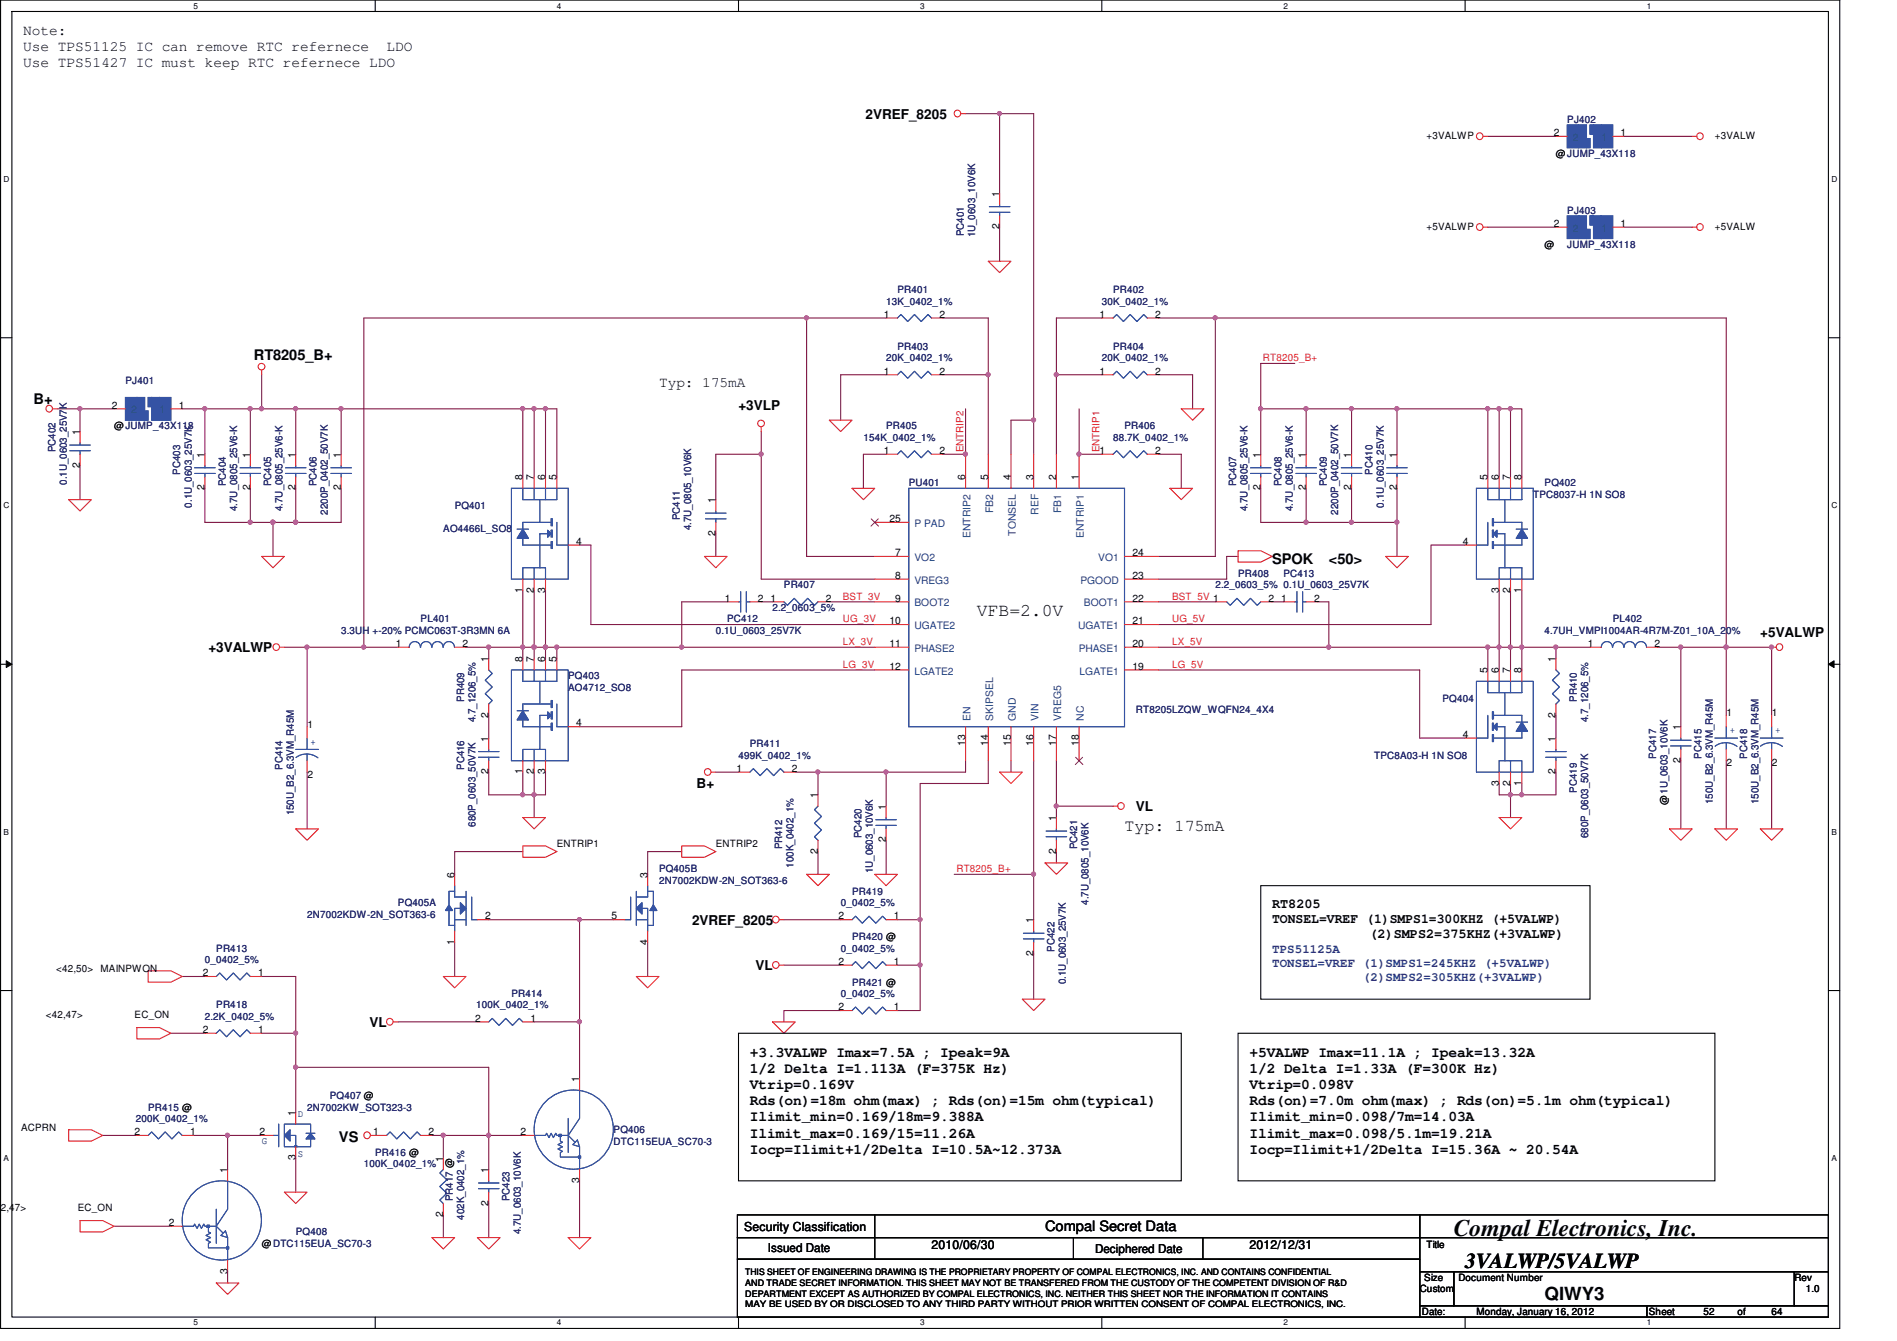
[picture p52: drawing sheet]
<svg xmlns="http://www.w3.org/2000/svg" width="297mm" height="210mm" viewBox="0 0 297 210" stroke-linecap="round" stroke-linejoin="round" font-family="sans-serif">
<defs><g id="words">
<text font-size="3.7" fill="#010202" x="227.6" y="193.6">Compal Electronics, Inc.</text>
<text font-size="3.3" fill="#010202" x="229.4" y="198.6">3VALWP/5VALWP</text>
<g font-size="2.8" fill="#010202">
<text x="153" y="96.5">VFB=2.0V</text>
<text x="241.9" y="203.5">QIWY3</text>
</g>
<text font-size="2.6" fill="#010202" x="176.1" y="130.1">Typ: 175mA</text>
<g font-size="2.3" fill="#010202">
<text x="3.6" y="5.4">Note:</text>
<text x="3.6" y="7.9">Use TPS51125 IC can remove RTC refernece</text>
<text x="3.6" y="10.4">Use TPS51427 IC must keep RTC refernece LDO</text>
<text x="60.5" y="7.9">LDO</text>
<text x="39.7" y="56.4">RT8205_B+</text>
<text x="5.3" y="63.3">B+</text>
<text x="103.2" y="60.5">Typ: 175mA</text>
<text x="199.2" y="88.4">SPOK</text>
<text x="208.1" y="88.4">&lt;50&gt;</text>
<text x="117.4" y="165.4">+3.3VALWP Imax=7.5A ; Ipeak=9A</text>
<text x="117.4" y="168">1/2 Delta I=1.113A (F=375K Hz)</text>
<text x="195.6" y="165.4">+5VALWP Imax=11.1A ; Ipeak=13.32A</text>
<text x="195.6" y="168">1/2 Delta I=1.33A (F=300K Hz)</text>
<text x="117.4" y="170.5">Vtrip=0.169V</text>
<text x="117.4" y="173.1">Rds(on)=18m ohm(max) ; Rds(on)=15m ohm(typical)</text>
<text x="195.6" y="170.5">Vtrip=0.098V</text>
<text x="195.6" y="173.1">Rds(on)=7.0m ohm(max) ; Rds(on)=5.1m ohm(typical)</text>
<text x="53.1" y="178.8">VS</text>
<text x="117.4" y="175.6">Ilimit_min=0.169/18m=9.388A</text>
<text x="117.4" y="178.1">Ilimit_max=0.169/15=11.26A</text>
<text x="195.6" y="175.6">Ilimit_min=0.098/7m=14.03A</text>
<text x="195.6" y="178.1">Ilimit_max=0.098/5.1m=19.21A</text>
<text x="117.4" y="180.7">Iocp=Ilimit+1/2Delta I=10.5A~12.373A</text>
<text x="195.6" y="180.7">Iocp=Ilimit+1/2Delta I=15.36A ~ 20.54A</text>
</g>
<text font-size="2.2" fill="#010202" x="163.6" y="192.8">Compal Secret Data</text>
<g font-size="2.1" fill="#010202">
<text x="135.5" y="18.6">2VREF_8205</text>
<text x="115.6" y="64.2">+3VLP</text>
<text x="275.6" y="99.8">+5VALWP</text>
<text x="32.6" y="102.1">+3VALWP</text>
<text x="109.1" y="123.4">B+</text>
<text x="177.9" y="127">VL</text>
<text x="199.2" y="142.2">RT8205</text>
<text x="108.4" y="144.8">2VREF_8205</text>
<text x="199.2" y="144.6">TONSEL=VREF (1)SMPS1=300KHZ (+5VALWP)</text>
<text x="214.4" y="146.9">(2)SMPS2=375KHZ(+3VALWP)</text>
<text x="118.3" y="151.9">VL</text>
<text x="57.9" y="160.8">VL</text>
</g>
<g font-size="1.9" fill="#283388">
<text x="199.2" y="149.2">TPS51125A</text>
<text x="199.2" y="151.4">TONSEL=VREF (1)SMPS1=245KHZ (+5VALWP)</text>
<text x="213.4" y="153.6">(2)SMPS2=305KHZ(+3VALWP)</text>
</g>
<g font-size="1.9" fill="#010202">
<text x="116.5" y="192.7">Security Classification</text>
<text x="120.3" y="196">Issued Date</text>
<text x="145.9" y="195.6">2010/06/30</text>
<text x="171.5" y="196.2">Deciphered Date</text>
<text x="195.6" y="195.6">2012/12/31</text>
</g>
<g font-size="1.6" fill="#010202">
<text x="223.4" y="21.7">+3VALWP</text>
<text x="243.3" y="21.3">2</text>
<text x="253.7" y="21.3">1</text>
<text x="268.5" y="21.7">+3VALW</text>
<text x="243.6" y="24.6">@JUMP_43X118</text>
<text x="156.5" y="35.9" transform="rotate(-90 156.5 35.9)">2</text>
<text x="156.5" y="30.8" transform="rotate(-90 156.5 30.8)">1</text>
<text x="223.4" y="36">+5VALWP</text>
<text x="243.3" y="35.5">2</text>
<text x="253.7" y="35.5">1</text>
<text x="268.5" y="36">+5VALW</text>
<text x="241.9" y="38.8">@</text>
<text x="138.4" y="49.8">1</text>
<text x="147.1" y="49.8">2</text>
<text x="172.2" y="49.8">1</text>
<text x="180.9" y="49.8">2</text>
<text x="138.4" y="58.6">1</text>
<text x="147.1" y="58.6">2</text>
<text x="172.2" y="58.6">1</text>
<text x="180.9" y="58.6">2</text>
<text x="17.5" y="64">2</text>
<text x="28" y="64">1</text>
<text x="12.5" y="68.1" transform="rotate(-90 12.5 68.1)">1</text>
<text x="17.9" y="67.2">@JUMP_43X118</text>
<text x="32" y="71.7" transform="rotate(-90 32 71.7)">1</text>
<text x="39.2" y="71.7" transform="rotate(-90 39.2 71.7)">1</text>
<text x="46.3" y="71.7" transform="rotate(-90 46.3 71.7)">1</text>
<text x="53.4" y="71.7" transform="rotate(-90 53.4 71.7)">1</text>
<text x="138.4" y="71.1">1</text>
<text x="147.1" y="71.1">2</text>
<text x="172.2" y="71.1">1</text>
<text x="180.9" y="71.1">2</text>
<text x="197.4" y="71.7" transform="rotate(-90 197.4 71.7)">1</text>
<text x="204.5" y="71.7" transform="rotate(-90 204.5 71.7)">1</text>
<text x="211.6" y="71.7" transform="rotate(-90 211.6 71.7)">1</text>
<text x="218.7" y="71.7" transform="rotate(-90 218.7 71.7)">1</text>
<text x="12.5" y="73.2" transform="rotate(-90 12.5 73.2)">2</text>
<text x="32" y="76.8" transform="rotate(-90 32 76.8)">2</text>
<text x="39.2" y="76.8" transform="rotate(-90 39.2 76.8)">2</text>
<text x="46.3" y="76.8" transform="rotate(-90 46.3 76.8)">2</text>
<text x="53.4" y="76.8" transform="rotate(-90 53.4 76.8)">2</text>
<text x="81.8" y="75.2" transform="rotate(-90 81.8 75.2)">8</text>
<text x="83.6" y="75.2" transform="rotate(-90 83.6 75.2)">7</text>
<text x="85.4" y="75.2" transform="rotate(-90 85.4 75.2)">6</text>
<text x="87.2" y="75.2" transform="rotate(-90 87.2 75.2)">5</text>
<text x="151.2" y="75.2" transform="rotate(-90 151.2 75.2)">6</text>
<text x="154.7" y="75.2" transform="rotate(-90 154.7 75.2)">5</text>
<text x="158.3" y="75.2" transform="rotate(-90 158.3 75.2)">4</text>
<text x="161.8" y="75.2" transform="rotate(-90 161.8 75.2)">3</text>
<text x="165.4" y="75.2" transform="rotate(-90 165.4 75.2)">2</text>
<text x="168.9" y="75.2" transform="rotate(-90 168.9 75.2)">1</text>
<text x="197.4" y="76.8" transform="rotate(-90 197.4 76.8)">2</text>
<text x="204.5" y="76.8" transform="rotate(-90 204.5 76.8)">2</text>
<text x="211.6" y="76.8" transform="rotate(-90 211.6 76.8)">2</text>
<text x="218.7" y="76.8" transform="rotate(-90 218.7 76.8)">2</text>
<text x="232.9" y="75.2" transform="rotate(-90 232.9 75.2)">5</text>
<text x="234.7" y="75.2" transform="rotate(-90 234.7 75.2)">6</text>
<text x="236.5" y="75.2" transform="rotate(-90 236.5 75.2)">7</text>
<text x="238.3" y="75.2" transform="rotate(-90 238.3 75.2)">8</text>
<text x="112" y="83.9" transform="rotate(-90 112 83.9)">2</text>
<text x="112" y="78.8" transform="rotate(-90 112 78.8)">1</text>
<text x="139.3" y="81.8">25</text>
<text x="90.2" y="85.3">4</text>
<text x="140.2" y="87.1">7</text>
<text x="177.3" y="87.1">24</text>
<text x="229.1" y="85.3">4</text>
<text x="81.8" y="92.8" transform="rotate(-90 81.8 92.8)">1</text>
<text x="83.6" y="92.8" transform="rotate(-90 83.6 92.8)">2</text>
<text x="85.4" y="92.8" transform="rotate(-90 85.4 92.8)">3</text>
<text x="113.5" y="94.2">1</text>
<text x="118.6" y="94.2">2</text>
<text x="120.6" y="94.2">1</text>
<text x="129.3" y="94.2">2</text>
<text x="140.2" y="90.6">8</text>
<text x="140.2" y="94.2">9</text>
<text x="177.3" y="90.6">23</text>
<text x="177.3" y="94.2">22</text>
<text x="198.6" y="94.2">2</text>
<text x="200.6" y="94.2">1</text>
<text x="205.8" y="94.2">2</text>
<text x="234.7" y="92.8" transform="rotate(-90 234.7 92.8)">3</text>
<text x="236.5" y="92.8" transform="rotate(-90 236.5 92.8)">2</text>
<text x="238.3" y="92.8" transform="rotate(-90 238.3 92.8)">1</text>
<text x="62" y="101.3">1</text>
<text x="72.4" y="101.3">2</text>
<text x="139.3" y="97.8">10</text>
<text x="139.3" y="101.3">11</text>
<text x="177.3" y="97.8">21</text>
<text x="177.3" y="101.3">20</text>
<text x="248.6" y="101.3">1</text>
<text x="259.1" y="101.3">2</text>
<text x="76.5" y="103.7" transform="rotate(-90 76.5 103.7)">1</text>
<text x="81.8" y="103.7" transform="rotate(-90 81.8 103.7)">8</text>
<text x="83.6" y="103.7" transform="rotate(-90 83.6 103.7)">7</text>
<text x="85.4" y="103.7" transform="rotate(-90 85.4 103.7)">6</text>
<text x="87.2" y="103.7" transform="rotate(-90 87.2 103.7)">5</text>
<text x="139.3" y="104.9">12</text>
<text x="177.3" y="104.9">19</text>
<text x="232.9" y="105.5" transform="rotate(-90 232.9 105.5)">5</text>
<text x="234.7" y="105.5" transform="rotate(-90 234.7 105.5)">6</text>
<text x="236.5" y="105.5" transform="rotate(-90 236.5 105.5)">7</text>
<text x="238.3" y="105.5" transform="rotate(-90 238.3 105.5)">8</text>
<text x="243.6" y="103.7" transform="rotate(-90 243.6 103.7)">1</text>
<text x="48.1" y="114">1</text>
<text x="76.5" y="112.4" transform="rotate(-90 76.5 112.4)">2</text>
<text x="90.2" y="113.8">4</text>
<text x="243.6" y="112.4" transform="rotate(-90 243.6 112.4)">2</text>
<text x="270.3" y="112.2">1</text>
<text x="277.5" y="112.2">1</text>
<text x="76.5" y="116.1" transform="rotate(-90 76.5 116.1)">1</text>
<text x="151.2" y="116.8" transform="rotate(-90 151.2 116.8)">13</text>
<text x="154.7" y="116.8" transform="rotate(-90 154.7 116.8)">14</text>
<text x="158.3" y="116.8" transform="rotate(-90 158.3 116.8)">15</text>
<text x="161.8" y="116.8" transform="rotate(-90 161.8 116.8)">16</text>
<text x="165.4" y="116.8" transform="rotate(-90 165.4 116.8)">17</text>
<text x="168.9" y="116.8" transform="rotate(-90 168.9 116.8)">18</text>
<text x="229.1" y="115.5">4</text>
<text x="243.6" y="116.1" transform="rotate(-90 243.6 116.1)">1</text>
<text x="263.1" y="119.5" transform="rotate(-90 263.1 119.5)">2</text>
<text x="263.1" y="114.3" transform="rotate(-90 263.1 114.3)">1</text>
<text x="48.1" y="121.8">2</text>
<text x="76.5" y="121.2" transform="rotate(-90 76.5 121.2)">2</text>
<text x="81.8" y="121.2" transform="rotate(-90 81.8 121.2)">1</text>
<text x="83.6" y="121.2" transform="rotate(-90 83.6 121.2)">2</text>
<text x="85.4" y="121.2" transform="rotate(-90 85.4 121.2)">3</text>
<text x="115.3" y="120.9">1</text>
<text x="124" y="120.9">2</text>
<text x="128" y="125" transform="rotate(-90 128 125)">1</text>
<text x="234.7" y="123" transform="rotate(-90 234.7 123)">3</text>
<text x="236.5" y="123" transform="rotate(-90 236.5 123)">2</text>
<text x="238.3" y="123" transform="rotate(-90 238.3 123)">1</text>
<text x="243.6" y="121.2" transform="rotate(-90 243.6 121.2)">2</text>
<text x="270.3" y="120">2</text>
<text x="277.5" y="120">2</text>
<text x="138.7" y="131.9" transform="rotate(-90 138.7 131.9)">2</text>
<text x="138.7" y="126.8" transform="rotate(-90 138.7 126.8)">1</text>
<text x="165.4" y="128.6" transform="rotate(-90 165.4 128.6)">1</text>
<text x="261.1" y="126.1" transform="rotate(-90 261.1 126.1)">@1U_0603_10V6K</text>
<text x="71.2" y="137.5" transform="rotate(-90 71.2 137.5)">6</text>
<text x="87.2" y="132.7">ENTRIP1</text>
<text x="101.4" y="137.5" transform="rotate(-90 101.4 137.5)">3</text>
<text x="112.1" y="132.7">ENTRIP2</text>
<text x="128" y="133.7" transform="rotate(-90 128 133.7)">2</text>
<text x="165.4" y="133.7" transform="rotate(-90 165.4 133.7)">2</text>
<text x="76" y="144">2</text>
<text x="95.7" y="144">5</text>
<text x="131.3" y="144">2</text>
<text x="140" y="144">1</text>
<text x="71.2" y="147.9" transform="rotate(-90 71.2 147.9)">1</text>
<text x="101.4" y="147.9" transform="rotate(-90 101.4 147.9)">4</text>
<text x="161.8" y="149.7" transform="rotate(-90 161.8 149.7)">2</text>
<text x="161.8" y="144.6" transform="rotate(-90 161.8 144.6)">1</text>
<text x="8.8" y="152.2">&lt;42,50&gt;</text>
<text x="15.7" y="152.2">MAINPWON</text>
<text x="31.7" y="152.9">2</text>
<text x="40.4" y="152.9">1</text>
<text x="131.3" y="151.1">2</text>
<text x="140" y="151.1">1</text>
<text x="7.2" y="159.3">&lt;42,47&gt;</text>
<text x="21.1" y="159.3">EC_ON</text>
<text x="31.7" y="161.8">2</text>
<text x="40.4" y="161.8">1</text>
<text x="74.4" y="160">2</text>
<text x="83.1" y="160">1</text>
<text x="131.3" y="158.2">2</text>
<text x="140" y="158.2">1</text>
<text x="90.7" y="169.5" transform="rotate(-90 90.7 169.5)">1</text>
<text x="3.3" y="177.1">ACPRN</text>
<text x="21.1" y="177.7">2</text>
<text x="29.8" y="177.7">1</text>
<text x="40.6" y="177.7">2</text>
<text x="46.3" y="174.8" transform="rotate(-90 46.3 174.8)">1</text>
<text x="58.4" y="177.7">1</text>
<text x="67.1" y="177.7">2</text>
<text x="81.5" y="177.7">2</text>
<text x="35.6" y="183.7" transform="rotate(-90 35.6 183.7)">1</text>
<text x="46.3" y="181.7" transform="rotate(-90 46.3 181.7)">3</text>
<text x="69.4" y="181.9" transform="rotate(-90 69.4 181.9)">1</text>
<text x="76.5" y="183.7" transform="rotate(-90 76.5 183.7)">1</text>
<text x="90.7" y="185.2" transform="rotate(-90 90.7 185.2)">3</text>
<text x=".1" y="189.6">2,47&gt;</text>
<text x="12.2" y="189.6">EC_ON</text>
<text x="26.4" y="192">2</text>
<text x="69.4" y="190.6" transform="rotate(-90 69.4 190.6)">2</text>
<text x="76.5" y="188.8" transform="rotate(-90 76.5 188.8)">2</text>
<text x="41" y="195.2">@DTC115EUA_SC70-3</text>
<text x="223.4" y="195.4">Title</text>
<text x="35.6" y="199.5" transform="rotate(-90 35.6 199.5)">3</text>
<text x="222.3" y="202.3">Custom</text>
<text x="223" y="200.6">Size</text>
<text x="228.4" y="200.6">Document Number</text>
<text x="281" y="200.6">Rev</text>
<text x="282.7" y="202.3">1.0</text>
<text x="222.6" y="205.9">Date:</text>
<text x="231.2" y="205.9">Monday, January 16, 2012</text>
<text x="258.2" y="205.9">Sheet</text>
<text x="266.7" y="205.9">52</text>
<text x="272.1" y="205.9">of</text>
<text x="277.4" y="205.9">64</text>
</g>
<g font-size="1.6" fill="#282972">
<text x="245.4" y="19.2">PJ402</text>
<text x="245.4" y="33.5">PJ403</text>
<text x="150.9" y="37" transform="rotate(-90 150.9 37)">PC401</text>
<text x="152.7" y="37.2" transform="rotate(-90 152.7 37.2)">1U_0603_10V6K</text>
<text x="245.4" y="38.8">JUMP_43X118</text>
<text x="138.7" y="47.7">13K_0402_1%</text>
<text x="140.5" y="45.9">PR401</text>
<text x="172.5" y="47.7">30K_0402_1%</text>
<text x="174.3" y="45.9">PR402</text>
<text x="138.7" y="56.6">20K_0402_1%</text>
<text x="140.5" y="54.8">PR403</text>
<text x="172.5" y="56.6">20K_0402_1%</text>
<text x="174.3" y="54.8">PR404</text>
<text x="19.6" y="60.1">PJ401</text>
<text x="8.7" y="70.8" transform="rotate(-90 8.7 70.8)">PC402</text>
<text x="135.2" y="69">154K_0402_1%</text>
<text x="138.7" y="67.2">PR405</text>
<text x="174.3" y="69">88.7K_0402_1%</text>
<text x="176.1" y="67.2">PR406</text>
<text x="10.5" y="75.9" transform="rotate(-90 10.5 75.9)">0.1U_0603_25V7K</text>
<text x="28.2" y="74.3" transform="rotate(-90 28.2 74.3)">PC403</text>
<text x="35.3" y="76.1" transform="rotate(-90 35.3 76.1)">PC404</text>
<text x="42.5" y="76.1" transform="rotate(-90 42.5 76.1)">PC405</text>
<text x="49.6" y="76.1" transform="rotate(-90 49.6 76.1)">PC406</text>
<text x="142.3" y="76.1">PU401</text>
<text x="193.6" y="76.1" transform="rotate(-90 193.6 76.1)">PC407</text>
<text x="200.7" y="76.1" transform="rotate(-90 200.7 76.1)">PC408</text>
<text x="207.8" y="76.1" transform="rotate(-90 207.8 76.1)">PC409</text>
<text x="214.9" y="74.3" transform="rotate(-90 214.9 74.3)">PC410</text>
<text x="240.1" y="77.9">TPC8037-H 1N SO8</text>
<text x="241.9" y="76.1">PQ402</text>
<text x="30" y="79.5" transform="rotate(-90 30 79.5)">0.1U_0603_25V7K</text>
<text x="37.1" y="80" transform="rotate(-90 37.1 80)">4.7U_0805_25V6-K</text>
<text x="44.2" y="80" transform="rotate(-90 44.2 80)">4.7U_0805_25V6-K</text>
<text x="51.3" y="80.6" transform="rotate(-90 51.3 80.6)">2200P_0402_50V7K</text>
<text x="69.4" y="83.2">AO4466L_SO8</text>
<text x="71.2" y="79.7">PQ401</text>
<text x="106.5" y="81.5" transform="rotate(-90 106.5 81.5)">PC411</text>
<text x="108.2" y="83" transform="rotate(-90 108.2 83)">4.7U_0805_10V6K</text>
<text x="195.3" y="80" transform="rotate(-90 195.3 80)">4.7U_0805_25V6-K</text>
<text x="202.5" y="80" transform="rotate(-90 202.5 80)">4.7U_0805_25V6-K</text>
<text x="209.6" y="80.6" transform="rotate(-90 209.6 80.6)">2200P_0402_50V7K</text>
<text x="216.7" y="79.5" transform="rotate(-90 216.7 79.5)">0.1U_0603_25V7K</text>
<text x="121" y="95.7">2.2_0603_5%</text>
<text x="122.7" y="92.1">PR407</text>
<text x="190.3" y="92.1">2.2_0603_5% 0.1U_0603_25V7K</text>
<text x="193.9" y="90.3">PR408</text>
<text x="201" y="90.3">PC413</text>
<text x="53.4" y="99.2">3.3UH +-20% PCMC063T-3R3MN 6A</text>
<text x="65.9" y="97.5">PL401</text>
<text x="112.1" y="99.2">0.1U_0603_25V7K</text>
<text x="113.9" y="97.5">PC412</text>
<text x="241.9" y="99.2">4.7UH_VMPI1004AR-4R7M-Z01_10A_20%</text>
<text x="252.5" y="97.5">PL402</text>
<text x="89" y="106.3">PQ403</text>
<text x="72.7" y="109.9" transform="rotate(-90 72.7 109.9)">PR409</text>
<text x="74.5" y="113.1" transform="rotate(-90 74.5 113.1)">4.7_1206_5%</text>
<text x="89" y="108.1">AO4712_SO8</text>
<text x="177.9" y="111.7">RT8205LZQW_WQFN24_4X4</text>
<text x="225.9" y="109.9">PQ404</text>
<text x="246.9" y="109.9" transform="rotate(-90 246.9 109.9)">PR410</text>
<text x="248.7" y="113.1" transform="rotate(-90 248.7 113.1)">4.7_1206_5%</text>
<text x="115.6" y="118.8">499K_0402_1%</text>
<text x="117.4" y="117">PR411</text>
<text x="215.2" y="118.8">TPC8A03-H 1N SO8</text>
<text x="259.3" y="118.8" transform="rotate(-90 259.3 118.8)">PC417</text>
<text x="266.4" y="118.8" transform="rotate(-90 266.4 118.8)">PC415</text>
<text x="273.6" y="118.8" transform="rotate(-90 273.6 118.8)">PC418</text>
<text x="44.2" y="120.6" transform="rotate(-90 44.2 120.6)">PC414</text>
<text x="72.7" y="120.6" transform="rotate(-90 72.7 120.6)">PC416</text>
<text x="246.9" y="124.1" transform="rotate(-90 246.9 124.1)">PC419</text>
<text x="268.2" y="125.9" transform="rotate(-90 268.2 125.9)">150U_B2_6.3VM_R45M</text>
<text x="275.3" y="125.9" transform="rotate(-90 275.3 125.9)">150U_B2_6.3VM_R45M</text>
<text x="46" y="127.7" transform="rotate(-90 46 127.7)">150U_B2_6.3VM_R45M</text>
<text x="74.5" y="129.5" transform="rotate(-90 74.5 129.5)">680P_0603_50V7K</text>
<text x="134.9" y="131.2" transform="rotate(-90 134.9 131.2)">PC420</text>
<text x="248.7" y="131.2" transform="rotate(-90 248.7 131.2)">680P_0603_50V7K</text>
<text x="103.2" y="136.6">PQ405B</text>
<text x="122.5" y="133" transform="rotate(-90 122.5 133)">PR412</text>
<text x="124.2" y="135.8" transform="rotate(-90 124.2 135.8)">100K_0402_1%</text>
<text x="136.7" y="136.7" transform="rotate(-90 136.7 136.7)">1U_0603_10V6K</text>
<text x="168.7" y="133" transform="rotate(-90 168.7 133)">PC421</text>
<text x="48.1" y="143.7">2N7002KDW-2N_SOT363-6</text>
<text x="62.3" y="141.9">PQ405A</text>
<text x="103.2" y="138.3">2N7002KDW-2N_SOT363-6</text>
<text x="131.6" y="141.9">0_0402_5%</text>
<text x="133.4" y="140.1">PR419</text>
<text x="170.5" y="141.7" transform="rotate(-90 170.5 141.7)">4.7U_0805_10V6K</text>
<text x="33.9" y="149">PR413</text>
<text x="131.6" y="149">0_0402_5%</text>
<text x="133.4" y="147.2">PR420 @</text>
<text x="165.1" y="149" transform="rotate(-90 165.1 149)">PC422</text>
<text x="32.1" y="150.8">0_0402_5%</text>
<text x="133.4" y="154.3">PR421 @</text>
<text x="166.9" y="154.1" transform="rotate(-90 166.9 154.1)">0.1U_0603_25V7K</text>
<text x="32.1" y="159.7">2.2K_0402_5%</text>
<text x="33.9" y="157.9">PR418</text>
<text x="74.6" y="157.9">100K_0402_1%</text>
<text x="80.1" y="156.1">PR414</text>
<text x="131.6" y="156.1">0_0402_5%</text>
<text x="23.2" y="173.9">PR415 @</text>
<text x="48.1" y="173.9">2N7002KW_SOT323-3</text>
<text x="51.6" y="172.1">PQ407 @</text>
<text x="21.3" y="175.7">200K_0402_1%</text>
<text x="96.1" y="177.5">PQ406</text>
<text x="96.1" y="179.2">DTC115EUA_SC70-3</text>
<text x="57" y="182.8">100K_0402_1%</text>
<text x="58.8" y="181">PR416 @</text>
<text x="70.9" y="188.1" transform="rotate(-90 70.9 188.1)">PR417 @</text>
<text x="72.7" y="191" transform="rotate(-90 72.7 191)">402K_0402_1%</text>
<text x="79.8" y="188.1" transform="rotate(-90 79.8 188.1)">PC423</text>
<text x="46.3" y="193.5">PQ408</text>
<text x="81.6" y="193.2" transform="rotate(-90 81.6 193.2)">4.7U_0603_10V6K</text>
</g>
<g font-size="1.6" fill="#ed2024">
<text x="197.8" y="56.6">RT8205_B+</text>
<text x="150.9" y="70.8" transform="rotate(-90 150.9 70.8)">ENTRIP2</text>
<text x="172.2" y="70.8" transform="rotate(-90 172.2 70.8)">ENTRIP1</text>
<text x="132" y="93.9">BST_3V</text>
<text x="183.5" y="93.9">BST_5V 1</text>
<text x="132" y="101">LX_3V</text>
<text x="132" y="97.5">UG_3V</text>
<text x="183.5" y="101">LX_5V</text>
<text x="183.5" y="97.5">UG_5V</text>
<text x="132" y="104.6">LG_3V</text>
<text x="183.5" y="104.6">LG_5V</text>
<text x="149.8" y="136.6">RT8205_B+</text>
</g>
<g font-size="1.6" fill="#1b437d">
<text x="143.2" y="82.5">P PAD</text>
<text x="155.5" y="80.4" transform="rotate(-90 155.5 80.4)">FB2</text>
<text x="159.1" y="83.9" transform="rotate(-90 159.1 83.9)">TONSEL</text>
<text x="162.6" y="80.7" transform="rotate(-90 162.6 80.7)">REF</text>
<text x="166.2" y="80.4" transform="rotate(-90 166.2 80.4)">FB1</text>
<text x="143.2" y="87.8">VO2</text>
<text x="152" y="84.3" transform="rotate(-90 152 84.3)">ENTRIP2</text>
<text x="169.7" y="84.3" transform="rotate(-90 169.7 84.3)">ENTRIP1</text>
<text x="172" y="87.8">VO1</text>
<text x="143.2" y="91.4">VREG3</text>
<text x="143.2" y="95">BOOT2</text>
<text x="169.2" y="91.4">PGOOD</text>
<text x="169.7" y="95">BOOT1</text>
<text x="143.2" y="98.5">UGATE2</text>
<text x="168.8" y="98.5">UGATE1</text>
<text x="143.2" y="102.1">PHASE2</text>
<text x="143.2" y="105.6">LGATE2</text>
<text x="168.9" y="102.1">PHASE1</text>
<text x="169.1" y="105.6">LGATE1</text>
<text x="152" y="112.9" transform="rotate(-90 152 112.9)">EN</text>
<text x="155.5" y="112.9" transform="rotate(-90 155.5 112.9)">SKIPSEL</text>
<text x="159.1" y="112.9" transform="rotate(-90 159.1 112.9)">GND</text>
<text x="162.6" y="112.9" transform="rotate(-90 162.6 112.9)">VIN</text>
<text x="166.2" y="112.9" transform="rotate(-90 166.2 112.9)">VREG5</text>
<text x="169.7" y="112.9" transform="rotate(-90 169.7 112.9)">NC</text>
</g>
<g font-size="1.6" fill="#3553a4">
<text x="48.6" y="116.6">+</text>
<text x="270.8" y="114.9">+</text>
<text x="278" y="114.9">+</text>
<text x="41" y="179.2">G</text>
<text x="46.6" y="174.9">D</text>
<text x="46.6" y="181.1">S</text>
</g>
<g font-size="1.4" fill="#010202">
<text x="116.7" y="199.7">THIS SHEET OF ENGINEERING DRAWING IS THE PROPRIETARY PROPERTY OF COMPAL ELECTRONICS, INC. AND CONTAINS CONFIDENTIAL</text>
<text x="116.7" y="201.4">AND TRADE SECRET INFORMATION. THIS SHEET MAY NOT BE TRANSFERED FROM THE CUSTODY OF THE COMPETENT DIVISION OF R&amp;D</text>
<text x="116.7" y="203">DEPARTMENT EXCEPT AS AUTHORIZED BY COMPAL ELECTRONICS, INC. NEITHER THIS SHEET NOR THE INFORMATION IT CONTAINS</text>
<text x="116.7" y="204.7">MAY BE USED BY OR DISCLOSED TO ANY THIRD PARTY WITHOUT PRIOR WRITTEN CONSENT OF COMPAL ELECTRONICS, INC.</text>
</g>
<g font-size="1.3" fill="#010202">
<text x="30.3" y="1.3">5</text>
<text x="87.2" y="1.3">4</text>
<text x="144.1" y="1.3">3</text>
<text x="201" y="1.3">2</text>
<text x="257.9" y="1.3">1</text>
<text x=".6" y="28.5">D</text>
<text x="286.8" y="28.5">D</text>
<text x=".6" y="79.6">C</text>
<text x="286.8" y="79.6">C</text>
<text x=".6" y="130.7">B</text>
<text x="286.8" y="130.7">B</text>
<text x=".6" y="181.8">A</text>
<text x="286.8" y="181.8">A</text>
<text x="30.3" y="207.5">5</text>
<text x="87.2" y="207.5">4</text>
<text x="144.1" y="207.5">3</text>
<text x="201" y="207.5">2</text>
<text x="257.9" y="207.5">1</text>
</g>
</g></defs>
<path d="M.1 0h288v208h-288zM1.9 1.8h284.4v204.4h-284.4z" fill="none" stroke="#010202" stroke-width=".17"/>
<g fill="#fff">
<path d="M30.3 .2h.7v1.4h-.7z"/>
<path d="M30.3 206.4h.7v1.4h-.7z"/>
</g>
<path d="M58.8 0v1.8M58.8 206.2v1.8" fill="none" stroke="#010202" stroke-width=".17"/>
<g fill="#fff">
<path d="M87.2 .2h.7v1.4h-.7z"/>
<path d="M87.2 206.4h.7v1.4h-.7z"/>
</g>
<path d="M115.6 0v1.8M115.6 206.2v1.8" fill="none" stroke="#010202" stroke-width=".17"/>
<g fill="#fff">
<path d="M144.1 .2h.7v1.4h-.7z"/>
<path d="M144.1 206.4h.7v1.4h-.7z"/>
</g>
<path d="M172.5 0v1.8M172.5 206.2v1.8" fill="none" stroke="#010202" stroke-width=".17"/>
<g fill="#fff">
<path d="M201 .2h.6v1.4h-.6z"/>
<path d="M201 206.4h.6v1.4h-.6z"/>
</g>
<path d="M229.4 0v1.8M229.4 206.2v1.8" fill="none" stroke="#010202" stroke-width=".17"/>
<g fill="#fff">
<path d="M257.9 .2h.6v1.4h-.6z"/>
<path d="M257.9 206.4h.6v1.4h-.6z"/>
<path d="M.6 27.3h.8v1.4h-.8z"/>
<path d="M286.8 27.3h.9v1.4h-.9z"/>
<path d="M.6 78.4h.8v1.4h-.8z"/>
<path d="M286.8 78.4h.9v1.4h-.9z"/>
</g>
<path d="M.1 52.9h1.8M286.3 52.9h1.8" fill="none" stroke="#010202" stroke-width=".17"/>
<g fill="#fff">
<path d="M.6 129.5h.8v1.4h-.8z"/>
<path d="M286.8 129.5h.8v1.4h-.8z"/>
</g>
<path d="M.1 104h1.8M286.3 104h1.8" fill="none" stroke="#010202" stroke-width=".17"/>
<path d="M1 103.5l.9 .5-.9 .5z" fill="#010202"/>
<path d="M1 103.5l.9 .5-.9 .5z" fill="none" stroke="#010202" stroke-width=".16"/>
<path d="M286.3 104l.9-.5v1z" fill="#010202"/>
<path d="M286.3 104l.9-.5v1z" fill="none" stroke="#010202" stroke-width=".16"/>
<g fill="#fff">
<path d="M.6 180.6h.8v1.4h-.8z"/>
<path d="M286.8 180.6h.8v1.4h-.8z"/>
</g>
<path d="M.1 155.1h1.8M286.3 155.1h1.8" fill="none" stroke="#010202" stroke-width=".17"/>
<path d="M76.5 177.8v5.3M76.5 188.5v5.3" fill="none" stroke="#7f1442" stroke-width=".17"/>
<circle cx="76.5" cy="177.8" r=".32" fill="#ba54a0"/>
<circle cx="76.5" cy="177.8" r=".32" fill="none" stroke="#ba54a0" stroke-width=".17"/>
<path d="M218.7 64h14.3M69.4 177.8h7.1" fill="none" stroke="#7f1442" stroke-width=".17"/>
<circle cx="232.9" cy="64" r=".32" fill="#ba54a0"/>
<circle cx="232.9" cy="64" r=".32" fill="none" stroke="#ba54a0" stroke-width=".17"/>
<circle cx="218.7" cy="64" r=".32" fill="#ba54a0"/>
<circle cx="218.7" cy="64" r=".32" fill="none" stroke="#ba54a0" stroke-width=".17"/>
<path d="M234.7 64v10.7M236.5 124.5v3.5" fill="none" stroke="#7f1442" stroke-width=".17"/>
<circle cx="236.5" cy="124.4" r=".32" fill="#ba54a0"/>
<circle cx="236.5" cy="124.4" r=".32" fill="none" stroke="#ba54a0" stroke-width=".17"/>
<path d="M233 64h3.5v10.7M181.4 94.2h8.9M238.3 122.7v1.8M69.4 190.2v3.6" fill="none" stroke="#7f1442" stroke-width=".17"/>
<circle cx="234.7" cy="64" r=".32" fill="#ba54a0"/>
<circle cx="234.7" cy="64" r=".32" fill="none" stroke="#ba54a0" stroke-width=".17"/>
<path d="M41 58.7v5.3M138.7 58.7h-7.1v7.1M12.5 64h5.4M119.2 67.6v3.5h-7.1v7.1M138.7 71.1h-3.5v5.4M147.6 71.1h3.6M112.1 83.6v3.5M208.1 94.2v7.2h-26.7M85.4 103.1v-1.7h1.8v1.7M106.7 104.9v8.9M236.5 122.7v1.8h-1.8" fill="none" stroke="#7f1442" stroke-width=".17"/>
<circle cx="85.4" cy="101.3" r=".32" fill="#ba54a0"/>
<circle cx="85.4" cy="101.3" r=".32" fill="none" stroke="#ba54a0" stroke-width=".17"/>
<path d="M85.4 64v10.7" fill="none" stroke="#7f1442" stroke-width=".17"/>
<circle cx="85.4" cy="64" r=".32" fill="#ba54a0"/>
<circle cx="85.4" cy="64" r=".32" fill="none" stroke="#ba54a0" stroke-width=".17"/>
<path d="M83.6 64v10.7M211.6 64h7.1M199.2 94.2h1.8" fill="none" stroke="#7f1442" stroke-width=".17"/>
<circle cx="211.6" cy="64" r=".32" fill="#ba54a0"/>
<circle cx="211.6" cy="64" r=".32" fill="none" stroke="#ba54a0" stroke-width=".17"/>
<path d="M233 101.4h1.7M236.5 101.4h1.8" fill="none" stroke="#7f1442" stroke-width=".17"/>
<circle cx="236.5" cy="101.3" r=".32" fill="#ba54a0"/>
<circle cx="236.5" cy="101.3" r=".32" fill="none" stroke="#ba54a0" stroke-width=".17"/>
<path d="M174.3 126.2h-8.9v1.8" fill="none" stroke="#7f1442" stroke-width=".17"/>
<circle cx="165.4" cy="126.2" r=".32" fill="#ba54a0"/>
<circle cx="165.4" cy="126.2" r=".32" fill="none" stroke="#ba54a0" stroke-width=".17"/>
<path d="M151.2 17.8h5.3v12.4M156.5 35.6v5.3M181.4 49.8h8.9M53.4 64v7.1M181.4 90.7h10.7M81.9 101.4v1.7M83.6 101.4v1.7" fill="none" stroke="#7f1442" stroke-width=".17"/>
<circle cx="156.5" cy="17.8" r=".32" fill="#ba54a0"/>
<circle cx="156.5" cy="17.8" r=".32" fill="none" stroke="#ba54a0" stroke-width=".17"/>
<path d="M165.4 49.8v8.9M211.6 64v7.1M42.8 81.8v5.3M181.4 87.1h8.9M149.4 136.9h12.5M165.4 133.3v1.8" fill="none" stroke="#7f1442" stroke-width=".17"/>
<circle cx="165.4" cy="58.7" r=".32" fill="#ba54a0"/>
<circle cx="165.4" cy="58.7" r=".32" fill="none" stroke="#ba54a0" stroke-width=".17"/>
<path d="M83.6 124.5v3.5" fill="none" stroke="#7f1442" stroke-width=".17"/>
<circle cx="83.6" cy="124.4" r=".32" fill="#ba54a0"/>
<circle cx="83.6" cy="124.4" r=".32" fill="none" stroke="#ba54a0" stroke-width=".17"/>
<path d="M165.4 49.8h7.1M172.5 58.7h-7.1v12.4M181.4 58.7h5.3v5.3M190.3 49.8v37.3M181.4 71.1h3.6v5.4M90.8 85.4h1.7v12.4M181.4 97.8h42.7M85.4 120.9v3.6M128.1 120.9v3.6M62.3 160h12.5" fill="none" stroke="#7f1442" stroke-width=".17"/>
<circle cx="190.3" cy="49.8" r=".32" fill="#ba54a0"/>
<circle cx="190.3" cy="49.8" r=".32" fill="none" stroke="#ba54a0" stroke-width=".17"/>
<path d="M161.9 17.8v48M57 49.8h69.3M154.7 49.8v8.9M83.6 64h1.8M161.9 119.1v17.8M165.4 119.1v7.1" fill="none" stroke="#7f1442" stroke-width=".17"/>
<circle cx="83.6" cy="64" r=".32" fill="#ba54a0"/>
<circle cx="83.6" cy="64" r=".32" fill="none" stroke="#ba54a0" stroke-width=".17"/>
<path d="M190.3 49.8h80v51.6" fill="none" stroke="#7f1442" stroke-width=".17"/>
<circle cx="270.3" cy="101.3" r=".32" fill="#ba54a0"/>
<circle cx="270.3" cy="101.3" r=".32" fill="none" stroke="#ba54a0" stroke-width=".17"/>
<path d="M234.7 104.9v-3.5h1.8v3.5M83.6 124.5h1.8M128.1 133.3v3.6" fill="none" stroke="#7f1442" stroke-width=".17"/>
<circle cx="234.7" cy="101.3" r=".32" fill="#ba54a0"/>
<circle cx="234.7" cy="101.3" r=".32" fill="none" stroke="#ba54a0" stroke-width=".17"/>
<path d="M87.2 64v10.7M106.7 94.2v7.2M206.3 94.2h1.8M229.4 85.4h-5.3v12.4M90.8 113.8h15.9M243.6 101.4h5.4M83.6 120.9v3.6h-1.7M144.1 122.7h10.6M90.8 144h5.3M90.8 160v8.9" fill="none" stroke="#7f1442" stroke-width=".17"/>
<circle cx="90.7" cy="160" r=".32" fill="#ba54a0"/>
<circle cx="90.7" cy="160" r=".32" fill="none" stroke="#ba54a0" stroke-width=".17"/>
<path d="M81.9 64h1.7M32.1 81.8h7.1M106.7 94.2h7.2M161.9 149.3v7.2" fill="none" stroke="#7f1442" stroke-width=".17"/>
<circle cx="81.8" cy="64" r=".32" fill="#ba54a0"/>
<circle cx="81.8" cy="64" r=".32" fill="none" stroke="#ba54a0" stroke-width=".17"/>
<path d="M57 49.8v51.6M129.9 94.2h7.1M154.7 119.1v3.6" fill="none" stroke="#7f1442" stroke-width=".17"/>
<circle cx="56.9" cy="101.3" r=".32" fill="#ba54a0"/>
<circle cx="56.9" cy="101.3" r=".32" fill="none" stroke="#ba54a0" stroke-width=".17"/>
<path d="M126.3 49.8h12.4M81.9 64v10.7M151.2 64v7.1" fill="none" stroke="#7f1442" stroke-width=".17"/>
<circle cx="151.2" cy="71.1" r=".32" fill="#ba54a0"/>
<circle cx="151.2" cy="71.1" r=".32" fill="none" stroke="#ba54a0" stroke-width=".17"/>
<path d="M126.3 49.8v37.3" fill="none" stroke="#7f1442" stroke-width=".17"/>
<circle cx="126.3" cy="49.8" r=".32" fill="#ba54a0"/>
<circle cx="126.3" cy="49.8" r=".32" fill="none" stroke="#ba54a0" stroke-width=".17"/>
<path d="M208.1 101.4h24.9" fill="none" stroke="#7f1442" stroke-width=".17"/>
<circle cx="232.9" cy="101.3" r=".32" fill="#ba54a0"/>
<circle cx="232.9" cy="101.3" r=".32" fill="none" stroke="#ba54a0" stroke-width=".17"/>
<circle cx="208.1" cy="101.3" r=".32" fill="#ba54a0"/>
<circle cx="208.1" cy="101.3" r=".32" fill="none" stroke="#ba54a0" stroke-width=".17"/>
<path d="M53.4 64h28.5M238.3 101.4v3.5" fill="none" stroke="#7f1442" stroke-width=".17"/>
<circle cx="53.4" cy="64" r=".32" fill="#ba54a0"/>
<circle cx="53.4" cy="64" r=".32" fill="none" stroke="#ba54a0" stroke-width=".17"/>
<path d="M156.5 17.8h5.4M161.9 65.8v5.3M181.4 104.9h40.9" fill="none" stroke="#7f1442" stroke-width=".17"/>
<circle cx="161.8" cy="65.8" r=".32" fill="#ba54a0"/>
<circle cx="161.8" cy="65.8" r=".32" fill="none" stroke="#ba54a0" stroke-width=".17"/>
<path d="M169 71.1h3.5M81.9 92.5v8.9M83.6 92.5v8.9M85.4 92.5v8.9M48.1 101.4h8.9" fill="none" stroke="#7f1442" stroke-width=".17"/>
<circle cx="83.6" cy="101.3" r=".32" fill="#ba54a0"/>
<circle cx="83.6" cy="101.3" r=".32" fill="none" stroke="#ba54a0" stroke-width=".17"/>
<path d="M169 64v7.1" fill="none" stroke="#7f1442" stroke-width=".17"/>
<circle cx="168.9" cy="71.1" r=".32" fill="#ba54a0"/>
<circle cx="168.9" cy="71.1" r=".32" fill="none" stroke="#ba54a0" stroke-width=".17"/>
<path d="M87.2 101.4h19.5" fill="none" stroke="#7f1442" stroke-width=".17"/>
<circle cx="87.2" cy="101.3" r=".32" fill="#ba54a0"/>
<circle cx="87.2" cy="101.3" r=".32" fill="none" stroke="#ba54a0" stroke-width=".17"/>
<path d="M119.2 71.1v19.6" fill="none" stroke="#7f1442" stroke-width=".17"/>
<circle cx="119.2" cy="71.1" r=".32" fill="#ba54a0"/>
<circle cx="119.2" cy="71.1" r=".32" fill="none" stroke="#ba54a0" stroke-width=".17"/>
<path d="M53.4 76.5v5.3M85.4 64h1.8M161.9 65.8h-3.6v5.3M236.5 92.5v8.9M238.3 92.5v8.9M57 101.4h5.3M222.3 104.9v10.7M161.9 136.9v7.1M90.8 184.9v8.9" fill="none" stroke="#7f1442" stroke-width=".17"/>
<circle cx="161.8" cy="136.9" r=".32" fill="#ba54a0"/>
<circle cx="161.8" cy="136.9" r=".32" fill="none" stroke="#ba54a0" stroke-width=".17"/>
<path d="M147.6 49.8h7.1M154.7 58.7v12.4M211.6 76.5v5.3M234.7 92.5v8.9M222.3 115.6h7.1" fill="none" stroke="#7f1442" stroke-width=".17"/>
<circle cx="154.7" cy="58.7" r=".32" fill="#ba54a0"/>
<circle cx="154.7" cy="58.7" r=".32" fill="none" stroke="#ba54a0" stroke-width=".17"/>
<path d="M46.3 64h7.1M233 64v10.7M69.4 177.8v3.5" fill="none" stroke="#7f1442" stroke-width=".17"/>
<circle cx="69.4" cy="177.8" r=".32" fill="#ba54a0"/>
<circle cx="69.4" cy="177.8" r=".32" fill="none" stroke="#ba54a0" stroke-width=".17"/>
<path d="M236.5 64h1.8v10.7" fill="none" stroke="#7f1442" stroke-width=".17"/>
<circle cx="236.5" cy="64" r=".32" fill="#ba54a0"/>
<circle cx="236.5" cy="64" r=".32" fill="none" stroke="#ba54a0" stroke-width=".17"/>
<path d="M147.6 58.7h7.1M81.9 101.4h1.7M158.3 119.1v1.8M234.7 122.7v1.8M236.5 124.5h1.8" fill="none" stroke="#7f1442" stroke-width=".17"/>
<circle cx="83.6" cy="101.3" r=".32" fill="#ba54a0"/>
<circle cx="83.6" cy="101.3" r=".32" fill="none" stroke="#ba54a0" stroke-width=".17"/>
<circle cx="81.8" cy="101.3" r=".32" fill="#ba54a0"/>
<circle cx="81.8" cy="101.3" r=".32" fill="none" stroke="#ba54a0" stroke-width=".17"/>
<path d="M83.6 101.4h1.8" fill="none" stroke="#7f1442" stroke-width=".17"/>
<circle cx="85.4" cy="101.3" r=".32" fill="#ba54a0"/>
<circle cx="85.4" cy="101.3" r=".32" fill="none" stroke="#ba54a0" stroke-width=".17"/>
<circle cx="83.6" cy="101.3" r=".32" fill="#ba54a0"/>
<circle cx="83.6" cy="101.3" r=".32" fill="none" stroke="#ba54a0" stroke-width=".17"/>
<path d="M76.5 101.4h5.4" fill="none" stroke="#7f1442" stroke-width=".17"/>
<circle cx="76.5" cy="101.3" r=".32" fill="#ba54a0"/>
<circle cx="76.5" cy="101.3" r=".32" fill="none" stroke="#ba54a0" stroke-width=".17"/>
<path d="M193.9 87.1h-1.8v3.6M76.5 112v3.6M76.5 124.5h5.4M67.6 177.8h1.8M83.6 160h7.2" fill="none" stroke="#7f1442" stroke-width=".17"/>
<circle cx="81.8" cy="124.4" r=".32" fill="#ba54a0"/>
<circle cx="81.8" cy="124.4" r=".32" fill="none" stroke="#ba54a0" stroke-width=".17"/>
<path d="M73 101.4h3.5v1.7M76.5 120.9v3.6M81.9 120.9v3.6M238.3 124.5h5.3" fill="none" stroke="#7f1442" stroke-width=".17"/>
<circle cx="238.3" cy="124.4" r=".32" fill="#ba54a0"/>
<circle cx="238.3" cy="124.4" r=".32" fill="none" stroke="#ba54a0" stroke-width=".17"/>
<path d="M238.3 101.4h5.3v1.7M243.6 112v3.6M243.6 120.9v3.6" fill="none" stroke="#7f1442" stroke-width=".17"/>
<circle cx="243.6" cy="101.3" r=".32" fill="#ba54a0"/>
<circle cx="243.6" cy="101.3" r=".32" fill="none" stroke="#ba54a0" stroke-width=".17"/>
<circle cx="238.3" cy="101.3" r=".32" fill="#ba54a0"/>
<circle cx="238.3" cy="101.3" r=".32" fill="none" stroke="#ba54a0" stroke-width=".17"/>
<path d="M112.1 120.9h3.5M138.7 120.9h12.5M90.8 144v16" fill="none" stroke="#7f1442" stroke-width=".17"/>
<circle cx="90.7" cy="144" r=".32" fill="#ba54a0"/>
<circle cx="90.7" cy="144" r=".32" fill="none" stroke="#ba54a0" stroke-width=".17"/>
<path d="M124.5 120.9h14.2" fill="none" stroke="#7f1442" stroke-width=".17"/>
<circle cx="128.1" cy="120.9" r=".32" fill="#ba54a0"/>
<circle cx="128.1" cy="120.9" r=".32" fill="none" stroke="#ba54a0" stroke-width=".17"/>
<path d="M138.7 131.6v5.3M138.7 120.9v5.3" fill="none" stroke="#7f1442" stroke-width=".17"/>
<circle cx="138.7" cy="120.9" r=".32" fill="#ba54a0"/>
<circle cx="138.7" cy="120.9" r=".32" fill="none" stroke="#ba54a0" stroke-width=".17"/>
<path d="M32.1 64v7.1M32.1 76.5v5.3M204.5 64h7.1M218.7 64v7.1M211.6 81.8h7.1v5.3M76.5 177.8h5.4" fill="none" stroke="#7f1442" stroke-width=".17"/>
<circle cx="211.6" cy="81.8" r=".32" fill="#ba54a0"/>
<circle cx="211.6" cy="81.8" r=".32" fill="none" stroke="#ba54a0" stroke-width=".17"/>
<circle cx="218.7" cy="81.8" r=".32" fill="#ba54a0"/>
<circle cx="218.7" cy="81.8" r=".32" fill="none" stroke="#ba54a0" stroke-width=".17"/>
<path d="M204.5 76.5v5.3M218.7 76.5v5.3" fill="none" stroke="#7f1442" stroke-width=".17"/>
<circle cx="204.5" cy="81.8" r=".32" fill="#ba54a0"/>
<circle cx="204.5" cy="81.8" r=".32" fill="none" stroke="#ba54a0" stroke-width=".17"/>
<path d="M204.5 64v7.1" fill="none" stroke="#7f1442" stroke-width=".17"/>
<circle cx="204.5" cy="64" r=".32" fill="#ba54a0"/>
<circle cx="204.5" cy="64" r=".32" fill="none" stroke="#ba54a0" stroke-width=".17"/>
<path d="M197.4 64v7.1" fill="none" stroke="#7f1442" stroke-width=".17"/>
<circle cx="197.4" cy="64" r=".32" fill="#ba54a0"/>
<circle cx="197.4" cy="64" r=".32" fill="none" stroke="#ba54a0" stroke-width=".17"/>
<path d="M197.4 56.9v7.1h7.1M39.2 64h1.8M197.4 76.5v5.3h14.2" fill="none" stroke="#7f1442" stroke-width=".17"/>
<circle cx="39.2" cy="64" r=".32" fill="#ba54a0"/>
<circle cx="39.2" cy="64" r=".32" fill="none" stroke="#ba54a0" stroke-width=".17"/>
<path d="M46.3 81.8h7.1" fill="none" stroke="#7f1442" stroke-width=".17"/>
<circle cx="46.3" cy="81.8" r=".32" fill="#ba54a0"/>
<circle cx="46.3" cy="81.8" r=".32" fill="none" stroke="#ba54a0" stroke-width=".17"/>
<path d="M46.3 76.5v5.3M46.3 64v7.1" fill="none" stroke="#7f1442" stroke-width=".17"/>
<circle cx="46.3" cy="64" r=".32" fill="#ba54a0"/>
<circle cx="46.3" cy="64" r=".32" fill="none" stroke="#ba54a0" stroke-width=".17"/>
<path d="M39.2 76.5v5.3" fill="none" stroke="#7f1442" stroke-width=".17"/>
<circle cx="39.2" cy="81.8" r=".32" fill="#ba54a0"/>
<circle cx="39.2" cy="81.8" r=".32" fill="none" stroke="#ba54a0" stroke-width=".17"/>
<path d="M32.1 64h7.1v7.1" fill="none" stroke="#7f1442" stroke-width=".17"/>
<circle cx="32.1" cy="64" r=".32" fill="#ba54a0"/>
<circle cx="32.1" cy="64" r=".32" fill="none" stroke="#ba54a0" stroke-width=".17"/>
<path d="M39.2 81.8h3.6" fill="none" stroke="#7f1442" stroke-width=".17"/>
<circle cx="42.7" cy="81.8" r=".32" fill="#ba54a0"/>
<circle cx="42.7" cy="81.8" r=".32" fill="none" stroke="#ba54a0" stroke-width=".17"/>
<path d="M41 64h5.3" fill="none" stroke="#7f1442" stroke-width=".17"/>
<circle cx="41" cy="64" r=".32" fill="#ba54a0"/>
<circle cx="41" cy="64" r=".32" fill="none" stroke="#ba54a0" stroke-width=".17"/>
<path d="M42.8 81.8h3.5" fill="none" stroke="#7f1442" stroke-width=".17"/>
<circle cx="42.7" cy="81.8" r=".32" fill="#ba54a0"/>
<circle cx="42.7" cy="81.8" r=".32" fill="none" stroke="#ba54a0" stroke-width=".17"/>
<circle cx="46.3" cy="81.8" r=".32" fill="#ba54a0"/>
<circle cx="46.3" cy="81.8" r=".32" fill="none" stroke="#ba54a0" stroke-width=".17"/>
<path d="M233 101.4v3.5M270.3 101.4v10.6" fill="none" stroke="#7f1442" stroke-width=".17"/>
<circle cx="270.3" cy="101.3" r=".32" fill="#ba54a0"/>
<circle cx="270.3" cy="101.3" r=".32" fill="none" stroke="#ba54a0" stroke-width=".17"/>
<path d="M12.5 64v3.6M270.3 119.1v10.7" fill="none" stroke="#7f1442" stroke-width=".17"/>
<circle cx="12.5" cy="64" r=".32" fill="#ba54a0"/>
<circle cx="12.5" cy="64" r=".32" fill="none" stroke="#ba54a0" stroke-width=".17"/>
<path d="M9 64h3.5M12.5 72.9v5.3M106.7 101.4h30.3" fill="none" stroke="#7f1442" stroke-width=".17"/>
<circle cx="106.7" cy="101.3" r=".32" fill="#ba54a0"/>
<circle cx="106.7" cy="101.3" r=".32" fill="none" stroke="#ba54a0" stroke-width=".17"/>
<path d="M197.4 56.9h5.3M28.5 64h3.6M92.5 97.8h44.5M119.2 90.7h17.8M126.3 87.1h10.7M106.7 104.9h30.3M28.5 152.9h3.6M41 152.9h5.3M41 177.8h-5.4v5.3M46.3 174.2v-7.1h30.2v10.7M35.6 199.1v1.8M46.3 181.3v5.4" fill="none" stroke="#7f1442" stroke-width=".17"/>
<circle cx="46.3" cy="167.1" r=".32" fill="#ba54a0"/>
<circle cx="46.3" cy="167.1" r=".32" fill="none" stroke="#ba54a0" stroke-width=".17"/>
<path d="M71.2 147.6v5.3M76.5 144h14.3M101.4 147.6v5.3M46.3 161.8v5.3M17.9 192h8.9" fill="none" stroke="#7f1442" stroke-width=".17"/>
<circle cx="46.3" cy="161.8" r=".32" fill="#ba54a0"/>
<circle cx="46.3" cy="161.8" r=".32" fill="none" stroke="#ba54a0" stroke-width=".17"/>
<path d="M233 21.4h10.6M233 35.6h10.6M254.3 21.4h10.7M254.3 35.6h10.7M81.9 133.3h-10.7v3.6M106.7 133.3h-5.3v3.6M16.1 177.8h5.3M30.3 177.8h5.3" fill="none" stroke="#7f1442" stroke-width=".17"/>
<circle cx="35.6" cy="177.8" r=".32" fill="#ba54a0"/>
<circle cx="35.6" cy="177.8" r=".32" fill="none" stroke="#ba54a0" stroke-width=".17"/>
<path d="M119.2 94.2h1.8M263.2 101.4v12.4" fill="none" stroke="#7f1442" stroke-width=".17"/>
<circle cx="263.2" cy="101.3" r=".32" fill="#ba54a0"/>
<circle cx="263.2" cy="101.3" r=".32" fill="none" stroke="#ba54a0" stroke-width=".17"/>
<path d="M48.1 101.4v12.4M259.6 101.4h3.6M263.2 119.1v10.7" fill="none" stroke="#7f1442" stroke-width=".17"/>
<circle cx="48.1" cy="101.3" r=".32" fill="#ba54a0"/>
<circle cx="48.1" cy="101.3" r=".32" fill="none" stroke="#ba54a0" stroke-width=".17"/>
<path d="M44.5 101.4h3.6M151.2 119.1v1.8M277.4 119.1v10.7M277.4 101.4v10.6" fill="none" stroke="#7f1442" stroke-width=".17"/>
<circle cx="277.4" cy="101.3" r=".32" fill="#ba54a0"/>
<circle cx="277.4" cy="101.3" r=".32" fill="none" stroke="#ba54a0" stroke-width=".17"/>
<path d="M263.2 101.4h14.2M48.1 120.9v8.9M144.1 122.7v21.3h-3.6M46.3 152.9v8.9h-5.3M122.7 151.1h8.9M122.7 144h8.9M131.6 158.2h-8.9v1.8M26.8 161.8h5.3" fill="none" stroke="#7f1442" stroke-width=".17"/>
<circle cx="144.1" cy="144" r=".32" fill="#ba54a0"/>
<circle cx="144.1" cy="144" r=".32" fill="none" stroke="#ba54a0" stroke-width=".17"/>
<path d="M144.1 144v7.1h-3.6M144.1 151.1v7.1h-3.6" fill="none" stroke="#7f1442" stroke-width=".17"/>
<circle cx="144.1" cy="151.1" r=".32" fill="#ba54a0"/>
<circle cx="144.1" cy="151.1" r=".32" fill="none" stroke="#ba54a0" stroke-width=".17"/>
<g fill="none" stroke="#ed2024" stroke-width=".17">
<path d="M150.5 17.8h.7M232.2 21.4h.8M232.2 35.6h.8M265 21.4h.7M265 35.6h.7M41 58v.7M154.7 40.9h3.6l-1.8 1.8zM8.3 64h.7M10.8 78.2h3.5l-1.8 1.8zM119.2 66.9v.7M129.9 65.8h3.5l-1.8 1.8zM133.4 76.5h3.6l-1.8 1.7z"/>
<path d="M183.2 76.5h3.5l-1.7 1.7zM185 64h3.5l-1.8 1.8zM41 87.1h3.5l-1.7 1.8zM110.3 87.1h3.6l-1.8 1.8zM193.9 86.2h3.5l1.8 .9-1.8 .9h-3.5zM217 87.1h3.5l-1.8 1.8zM43.8 101.4h.7M277.4 101.4h.7M46.3 129.8h3.6l-1.8 1.8zM81.9 128h3.5l-1.8 1.8zM81.9 132.5h3.5l1.8 .8-1.8 .9h-3.5zM106.7 132.5h3.6l1.8 .8-1.8 .9h-3.6z"/>
<path d="M111.4 120.9h.7M126.3 136.9h3.6l-1.8 1.8zM137 136.9h3.5l-1.8 1.8zM156.5 120.9h3.6l-1.8 1.8zM163.6 135.1h3.6l-1.8 1.8zM174.3 126.2h.7M234.7 128h3.6l-1.8 1.8zM261.4 129.8h3.6l-1.8 1.8zM268.5 129.8h3.6l-1.8 1.8zM275.6 129.8h3.6l-1.8 1.8zM23.2 152h3.6l1.7 .9-1.7 .9h-3.6zM69.4 152.9h3.6l-1.8 1.8z"/>
<path d="M99.6 152.9h3.6l-1.8 1.8zM122 144h.7M122 151.1h.7M160.1 156.5h3.5l-1.7 1.7zM10.8 176.9h3.5l1.8 .9-1.8 .9h-3.5zM21.4 160.9h3.6l1.8 .9-1.8 .9h-3.6zM58 177.8h.8M61.6 160h.7M121 160h3.5l-1.8 1.8zM12.5 191.1h3.6l1.8 .9-1.8 .9h-3.6zM44.5 186.7h3.6l-1.8 1.8zM67.6 193.8h3.6l-1.8 1.8z"/>
<path d="M74.8 193.8h3.5l-1.8 1.8zM89 193.8h3.5l-1.7 1.8zM33.9 200.9h3.5l-1.8 1.8z"/>
<circle cx="149.9" cy="17.8" r=".52"/>
<circle cx="231.7" cy="35.5" r=".52"/>
<circle cx="231.7" cy="21.3" r=".52"/>
<circle cx="266.2" cy="35.5" r=".52"/>
<circle cx="266.2" cy="21.3" r=".52"/>
<circle cx="41" cy="57.4" r=".52"/>
<circle cx="7.7" cy="64" r=".52"/>
<circle cx="119.2" cy="66.3" r=".52"/>
<circle cx="43.2" cy="101.3" r=".52"/>
<circle cx="278.6" cy="101.3" r=".52"/>
<circle cx="110.8" cy="120.9" r=".52"/>
<circle cx="175.5" cy="126.2" r=".52"/>
<circle cx="61" cy="160" r=".52"/>
<circle cx="121.5" cy="144" r=".52"/>
<circle cx="121.5" cy="151.1" r=".52"/>
<circle cx="57.5" cy="177.8" r=".52"/>
</g>
<g fill="none" stroke="#010202" stroke-width=".17">
<path d="M197.4 138.7h51.6v17.8h-51.6zM115.6 161.8h69.4v23.1h-69.4zM193.9 161.8h74.6v23.1h-74.6zM115.5 190.2h106.8v3.6h-106.8zM115.5 193.8h106.8v3.4h-106.8zM115.5 197.2h106.8v9h-106.8zM137 190.2v7M168.1 193.8v3.4M188.4 193.8v3.4M222.3 190.2h64v3.6h-64zM222.3 193.8h64v5.3h-64zM222.3 199.1h5.3v5.4h-5.3z"/>
<path d="M227.6 199.1h53.4v5.4h-53.4zM281 199.1h5.3v5.4h-5.3zM222.3 204.5h35.6v1.7h-35.6zM257.9 204.5h28.4v1.7h-28.4z"/>
</g>
<path d="M238.3 113.1l.9 1.4h-1.8z" fill="#3553a4"/>
<path d="M238.3 113.1l.9 1.4h-1.8z" fill="none" stroke="#3553a4" stroke-width=".17"/>
<path d="M233.9 113.8l.5-.6v1.1z" fill="#3553a4"/>
<g fill="none" stroke="#3553a4" stroke-width=".17">
<path d="M231.2 106.7h8.9v14.2h-8.9zM233 112v3.6h-1.8M233 106.7v1.8h5.3M233.7 115h.2v1.1h-.2zM233.7 113.2h.2v1.1h-.2zM233.7 111.5h.2v1.1h-.2zM233.9 115.6h4.4M233.9 113.8l.5-.6v1.1zM233.9 112h4.4M234.4 113.8h1.2v5.3M234.7 106.7v1.8M235.6 108.5v3.5"/>
<path d="M236.5 119.1h-1.8v1.8M236.5 119.1h1.8v1.8M236.5 106.7v1.8M236.5 119.1v1.8M237.4 113.1h1.8M238.3 114.5v1.1M238.3 112v1.1M238.3 106.7v1.8"/>
</g>
<path d="M238.3 113.1l.9 1.4h-1.8z" fill="#3553a4"/>
<path d="M238.3 113.1l.9 1.4h-1.8z" fill="none" stroke="#3553a4" stroke-width=".17"/>
<path d="M233.9 113.8l.5-.6v1.1z" fill="#3553a4"/>
<g fill="none" stroke="#3553a4" stroke-width=".17">
<path d="M142.3 76.5h33.8v37.3h-33.8zM115.6 94.2h.4M116 92.6v3.2M116.9 94.2h.5M116.9 92.6v3.2M74.9 118.6h3.2M74.9 117.7h3.2M76.5 117.3v.4M76.5 118.6v.5M231.2 106.7h8.9v14.2h-8.9zM233 112v3.6h-1.8M233 106.7v1.8h5.3"/>
<path d="M233.7 115h.2v1.1h-.2zM233.7 113.2h.2v1.1h-.2zM233.7 111.5h.2v1.1h-.2zM233.9 115.6h4.4M233.9 113.8l.5-.6v1.1zM233.9 112h4.4M234.4 113.8h1.2v5.3M234.7 106.7v1.8M235.6 108.5v3.5M236.5 119.1h-1.8v1.8M236.5 119.1h1.8v1.8M236.5 106.7v1.8"/>
<path d="M236.5 119.1v1.8M237.4 113.1h1.8M238.3 114.5v1.1M238.3 112v1.1M238.3 106.7v1.8M242 118.6h3.2M242 117.7h3.2M243.6 117.3v.4M243.6 118.6v.5M133.4 158.2l.6-.5 1 1.1 1.1-1.1 1 1.1 1.1-1.1 .5 .5M60.5 177.8l.6-.6 1 1.1 1.1-1.1 1.1 1.1 1-1.1 .6 .6"/>
</g>
<g fill="none" stroke="#ed2024" stroke-width=".17">
<path d="M151.2 71.1v5.4M154.7 71.1v5.4M158.3 71.1v5.4M161.9 71.1v5.4M165.4 71.1v5.4M169 71.1v5.4M113.9 94.2h1.7M117.4 94.2h1.8M137 94.2h5.3M137 87.1h5.3M137 90.7h5.3M137 97.8h5.3"/>
<path d="M137 81.8h5.3M176.1 94.2h5.3M176.1 87.1h5.3M176.1 90.7h5.3M176.1 97.8h5.3M76.5 115.6v1.7M76.5 119.1v1.8M137 101.4h5.3M137 104.9h5.3M151.2 113.8v5.3M154.7 113.8v5.3M158.3 113.8v5.3"/>
<path d="M161.9 113.8v5.3M165.4 113.8v5.3M169 113.8v5.3M176.1 101.4h5.3M176.1 104.9h5.3M229.4 115.6h1.8M233 104.9v1.8M234.7 104.9v1.8M236.5 104.9v1.8M238.3 104.9v1.8M243.6 115.6v1.7M243.6 119.1v1.8"/>
<path d="M234.7 120.9v1.8M236.5 120.9v1.8M238.3 120.9v1.8M131.6 158.2h1.8M138.7 158.2h1.8M58.8 177.8h1.7M65.9 177.8h1.7"/>
</g>
<path d="M136.4 81.2l1.2 1.2M137.5 81.2l-1.1 1.2M168.4 118.6l1.2 1.1M169.5 118.6l-1.1 1.1" fill="none" stroke="#7d421b" stroke-width=".16"/>
<path d="M81.9 111.3l.9 1.4h-1.8z" fill="#3553a4"/>
<path d="M81.9 111.3l.9 1.4h-1.8z" fill="none" stroke="#3553a4" stroke-width=".17"/>
<path d="M85.8 111.5l.5 .5-.5 .6z" fill="#3553a4"/>
<g fill="none" stroke="#3553a4" stroke-width=".17">
<path d="M80.1 104.9h8.9v14.2h-8.9zM81 111.3h1.8M81.9 112.7v1.1h4.4M83.6 117.4v1.7M83.6 104.9v1.8M83.6 117.3h-1.7v1.8M83.6 117.3h1.8v1.8M84.5 106.7v3.5M85.4 104.9v1.8M85.8 112h-1.3v5.3M85.8 111.5l.5 .5-.5 .6zM86.3 113.2h.2v1.1h-.2z"/>
<path d="M86.3 111.5h.2v1.1h-.2zM86.3 109.7h.2v1.1h-.2zM86.3 110.2h-4.4v1.1M87.2 104.9v1.8h-5.3v-1.8M87.2 110.2v3.6h1.8"/>
</g>
<path d="M81.9 111.3l.9 1.4h-1.8z" fill="#3553a4"/>
<path d="M81.9 111.3l.9 1.4h-1.8z" fill="none" stroke="#3553a4" stroke-width=".17"/>
<path d="M85.8 111.5l.5 .5-.5 .6z" fill="#3553a4"/>
<g fill="none" stroke="#3553a4" stroke-width=".17">
<path d="M140.5 71.1l.6-.5 1 1.1 1.1-1.1 1.1 1.1 1-1.1 .6 .5M174.3 71.1l.6-.5 1 1.1 1.1-1.1 1 1.1 1.1-1.1 .5 .5M233 76.5v1.7h5.3v-1.7M234.7 76.5v1.7M235.6 78.2v3.6M236.5 76.5v1.7M233 81.8v3.6h-1.8M233.7 82.3v-1.1h.2v1.1M233.7 84.1v-1.1h.2v1.1M233.9 81.8h4.4v1.1M233.9 85.9v-1.1h-.2v1.1M234.4 83.6h1.2"/>
<path d="M234.7 88.9v1.8M235.6 85.4v3.5M236.5 88.9v1.8M237.4 82.9h1.8M238.3 84.3v1.1M238.3 88.9v1.8M80.1 104.9h8.9v14.2h-8.9zM81 111.3h1.8M81.9 112.7v1.1h4.4M83.6 117.4v1.7M83.6 104.9v1.8M83.6 117.3h-1.7v1.8"/>
<path d="M83.6 117.3h1.8v1.8M84.5 106.7v3.5M85.4 104.9v1.8M85.8 112h-1.3v5.3M85.8 111.5l.5 .5-.5 .6zM86.3 113.2h.2v1.1h-.2zM86.3 111.5h.2v1.1h-.2zM86.3 109.7h.2v1.1h-.2zM86.3 110.2h-4.4v1.1M87.2 104.9v1.8h-5.3v-1.8M87.2 110.2v3.6h1.8M160.3 147h3.2"/>
<path d="M160.3 146.1h3.2M161.9 145.8v.3M161.9 147v.6M28.5 192h1.8l.2-.3 .4 .7 .3-.7 .3 .7 .4-.7 .2 .3h1.8M32.4 191.8h.4v.4h-.4zM32.6 192v.9l.4 .2-.7 .4 .7 .3-.7 .3 .7 .4-.4 .2v.7h3M33.9 189.3v5.4M33.9 192l1 1.1M35.3 192.7l.3 1.1-1-.3zM35.5 195.2h.3v.4h-.3zM35.6 184.9v4.4l-1.7 2.7M35.6 193.8v3.5"/>
<circle cx="34.7" cy="191.1" r="6.2"/>
</g>
<g fill="none" stroke="#ed2024" stroke-width=".17">
<path d="M138.7 71.1h1.8M145.9 71.1h1.7M172.5 71.1h1.8M179.6 71.1h1.8M81.9 103.1v1.8M81.9 119.1v1.8M83.6 103.1v1.8M83.6 119.1v1.8M85.4 103.1v1.8M85.4 119.1v1.8M87.2 103.1v1.8M89 113.8h1.8"/>
<path d="M161.9 144v1.8M161.9 147.6v1.7M26.8 192h1.7M35.6 183.1v1.8M35.6 197.3v1.8"/>
</g>
<path d="M238.3 82.9l.9 1.4h-1.8z" fill="#3553a4"/>
<path d="M233.9 85.4h4.4M238.3 82.9l.9 1.4h-1.8z" fill="none" stroke="#3553a4" stroke-width=".17"/>
<path d="M233.9 83.6l.5-.6v1.1z" fill="#3553a4"/>
<g fill="none" stroke="#3553a4" stroke-width=".17">
<path d="M231.2 76.5h8.9v14.2h-8.9zM233 76.5v1.7h5.3v-1.7M234.7 76.5v1.7M235.6 78.2v3.6M236.5 76.5v1.7M233 81.8v3.6h-1.8M233.7 82.3v-1.1h.2v1.1M233.7 84.1v-1.1h.2v1.1M233.9 81.8h4.4v1.1M233.9 85.9v-1.1h-.2v1.1M233.9 83.6l.5-.6v1.1zM234.4 83.6h1.2v5.3"/>
<path d="M236.5 88.9v1.8M237.4 82.9h1.8M238.3 84.3v1.1M238.3 90.7v-1.8h-3.6v1.8"/>
</g>
<path d="M238.3 82.9l.9 1.4h-1.8z" fill="#3553a4"/>
<path d="M233.9 85.4h4.4M238.3 82.9l.9 1.4h-1.8z" fill="none" stroke="#3553a4" stroke-width=".17"/>
<path d="M233.9 83.6l.5-.6v1.1z" fill="#3553a4"/>
<g fill="none" stroke="#3553a4" stroke-width=".17">
<path d="M174.3 58.7l.6-.6 1 1.1 1.1-1.1 1 1.1 1.1-1.1 .5 .6M217.1 74.1h3.3M217.1 73.2h3.3M218.7 72.9v.3M218.7 74.1v.6M231.2 76.5h8.9v14.2h-8.9zM122.7 94.2l.6 .6 1.1-1.1 1 1.1 1.1-1.1 1 1.1 .6-.6M192.1 94.2l.5 .6 1.1-1.1 1 1.1 1.1-1.1 1.1 1.1 .5-.6M233.9 83.6l.5-.6v1.1zM234.7 88.9h3.6M235.6 83.6v1.8M65.8 101.4a.87 .87 0 0 0-.8-.9 .87 .87 0 0 0-.9 .9"/>
<path d="M67.6 101.4a.87 .87 0 0 0-.9-.9 .87 .87 0 0 0-.8 .9M67.6 101.4a.87 .87 0 0 1 .9-.9 .87 .87 0 0 1 .9 .9M71.2 101.4a.87 .87 0 0 0-.9-.9 .87 .87 0 0 0-.9 .9M128.1 126.2l-.6 .6 1.1 1-1.1 1.1 1.1 1.1-1.1 1 .6 .6M137.1 129.2h3.3M137.1 128.4h3.3M138.7 128v.4M138.7 129.2v.6M33.9 152.9l.5-.5 1.1 1.1 1-1.1 1.1 1.1 1-1.1 .6 .5M23.2 177.8l.5-.6 1.1 1.1 1.1-1.1 1 1.1 1.1-1.1 .5 .6M76.5 160l.6-.5 1 1.1 1.1-1.1 1.1 1.1 1-1.1 .6 .5M69.4 183.1l-.5 .6 1.1 1-1.1 1.1 1.1 1-1.1 1.1 .5 .6"/>
</g>
<g fill="none" stroke="#ed2024" stroke-width=".17">
<path d="M172.5 58.7h1.8M179.6 58.7h1.8M218.7 71.1v1.8M218.7 74.7v1.8M233 74.7v1.8M234.7 74.7v1.8M236.5 74.7v1.8M238.3 74.7v1.8M121 94.2h1.7M128.1 94.2h1.8M190.3 94.2h1.8M197.4 94.2h1.8"/>
<path d="M229.4 85.4h1.8M234.7 90.7v1.8M236.5 90.7v1.8M238.3 90.7v1.8M62.3 101.4h1.8M71.2 101.4h1.8M128.1 124.5v1.7M128.1 131.6v1.7M138.7 126.2v1.8M138.7 129.8v1.8M32.1 152.9h1.8M39.2 152.9h1.8"/>
<path d="M21.4 177.8h1.8M28.5 177.8h1.8M74.8 160h1.7M81.9 160h1.7M69.4 181.3v1.8M69.4 188.5v1.7"/>
</g>
<path d="M25 62.2h1.8v3.6h-1.8z" fill="#3553a4"/>
<path d="M25 62.2h1.8v3.6h-1.8z" fill="none" stroke="#3553a4" stroke-width=".17"/>
<path d="M23.7 62.2h1.3v3.6h-1.3z" fill="#3553a4"/>
<path d="M23.7 62.2h1.3v3.6h-1.3z" fill="none" stroke="#3553a4" stroke-width=".17"/>
<path d="M23.2 62.2h.5v1.5h-.5z" fill="#3553a4"/>
<path d="M23.2 62.2h.5v1.5h-.5z" fill="none" stroke="#3553a4" stroke-width=".17"/>
<path d="M22.6 64.4h.6v1.4h-.6z" fill="#3553a4"/>
<path d="M22.6 64.4h.6v1.4h-.6z" fill="none" stroke="#3553a4" stroke-width=".17"/>
<path d="M21.4 62.2h1.2v3.6h-1.2z" fill="#3553a4"/>
<path d="M21.4 62.2h1.2v3.6h-1.2z" fill="none" stroke="#3553a4" stroke-width=".17"/>
<path d="M19.6 62.2h1.8v3.6h-1.8z" fill="#3553a4"/>
<path d="M19.6 62.2h1.8v3.6h-1.8z" fill="none" stroke="#3553a4" stroke-width=".17"/>
<path d="M25 62.2h1.8v3.6h-1.8z" fill="#3553a4"/>
<path d="M25 62.2h1.8v3.6h-1.8z" fill="none" stroke="#3553a4" stroke-width=".17"/>
<path d="M23.7 62.2h1.3v3.6h-1.3z" fill="#3553a4"/>
<path d="M23.7 62.2h1.3v3.6h-1.3z" fill="none" stroke="#3553a4" stroke-width=".17"/>
<path d="M23.2 62.2h.5v1.5h-.5z" fill="#3553a4"/>
<path d="M23.2 62.2h.5v1.5h-.5z" fill="none" stroke="#3553a4" stroke-width=".17"/>
<path d="M22.6 64.4h.6v1.4h-.6z" fill="#3553a4"/>
<path d="M22.6 64.4h.6v1.4h-.6z" fill="none" stroke="#3553a4" stroke-width=".17"/>
<path d="M21.4 62.2h1.2v3.6h-1.2z" fill="#3553a4"/>
<path d="M21.4 62.2h1.2v3.6h-1.2z" fill="none" stroke="#3553a4" stroke-width=".17"/>
<path d="M19.6 62.2h1.8v3.6h-1.8z" fill="#3553a4"/>
<g fill="none" stroke="#3553a4" stroke-width=".17">
<path d="M19.6 62.2h1.8v3.6h-1.8zM37.6 74.1h3.2M37.6 73.2h3.2M39.2 72.9v.3M39.2 74.1v.6M51.8 74.1h3.2M51.8 73.2h3.2M53.4 72.9v.3M53.4 74.1v.6M83.6 76.5v1.7M84.5 78.2v3.6M85.4 76.5v1.7"/>
<path d="M87.2 76.5v1.7h-5.3v-1.7M81 82.9h1.8M81.9 84.3v1.1M81.9 88.9v1.8M83.6 88.9v1.8M84.5 85.4v3.5M84.5 83.6h1.3M85.4 88.9v1.8M86.3 85.9v-1.1h.2v1.1M86.3 84.1v-1.1h.2v1.1M86.3 81.8h-4.4v1.1M86.5 82.3v-1.1h-.2v1.1"/>
<path d="M87.2 81.8v3.6h1.8M268.5 115.6h3.6M268.6 116.8a2.86 2.86 0 0 1 3.4 .1M270.3 113.8v1.8M270.3 116.3v1M275.6 115.6h3.6M275.7 116.8a2.86 2.86 0 0 1 3.4 .1M277.4 113.8v1.8M277.4 116.3v1"/>
</g>
<path d="M17.9 64h1.7M26.8 64h1.7M39.2 71.1v1.8M39.2 74.7v1.8M53.4 71.1v1.8M53.4 74.7v1.8M270.3 112v1.8M270.3 117.3v1.8M277.4 112v1.8M277.4 117.3v1.8" fill="none" stroke="#ed2024" stroke-width=".17"/>
<path d="M81.9 82.9l.9 1.4h-1.8z" fill="#3553a4"/>
<path d="M81.9 82.9l.9 1.4h-1.8zM81.9 85.4h4.4" fill="none" stroke="#3553a4" stroke-width=".17"/>
<path d="M85.8 83l.5 .6-.5 .5z" fill="#3553a4"/>
<g fill="none" stroke="#3553a4" stroke-width=".17">
<path d="M80.1 76.5h8.9v14.2h-8.9zM83.6 76.5v1.7M84.5 78.2v3.6M85.4 76.5v1.7M87.2 76.5v1.7h-5.3v-1.7M81 82.9h1.8M81.9 90.7v-1.8h3.5v1.8M81.9 84.3v1.1M83.6 88.9v1.8M85.8 83l.5 .6-.5 .5zM85.8 83.6h-1.3v5.3M86.3 85.9v-1.1h.2v1.1"/>
<path d="M86.3 84.1v-1.1h.2v1.1M86.3 81.8h-4.4v1.1M86.5 82.3v-1.1h-.2v1.1M87.2 81.8v3.6h1.8"/>
</g>
<path d="M81.9 82.9l.9 1.4h-1.8z" fill="#3553a4"/>
<path d="M81.9 82.9l.9 1.4h-1.8zM81.9 85.4h4.4" fill="none" stroke="#3553a4" stroke-width=".17"/>
<path d="M85.8 83l.5 .6-.5 .5z" fill="#3553a4"/>
<g fill="none" stroke="#3553a4" stroke-width=".17">
<path d="M174.3 49.8l.6-.6 1 1.1 1.1-1.1 1 1.1 1.1-1.1 .5 .6M10.9 70.6h3.2M10.9 69.7h3.2M12.5 69.4v.3M12.5 70.6v.5M30.5 74.1h3.2M30.5 73.2h3.2M32.1 72.9v.3M32.1 74.1v.6M44.7 74.1h3.2M44.7 73.2h3.2M46.3 72.9v.3"/>
<path d="M46.3 74.1v.6M80.1 76.5h8.9v14.2h-8.9zM202.9 74.1h3.2M202.9 73.2h3.2M204.5 72.9v.3M204.5 74.1v.6M81.9 88.9h3.5M84.5 83.6v1.8M85.8 83l.5 .6-.5 .5zM73 139.6v5.3M71.2 144h1.8M71.2 140.5h1.8"/>
<path d="M73.9 140.5v3.5h.9M133.4 144l.6-.5 1 1.1 1.1-1.1 1 1.1 1.1-1.1 .5 .5"/>
</g>
<g fill="none" stroke="#ed2024" stroke-width=".17">
<path d="M172.5 49.8h1.8M179.6 49.8h1.8M12.5 67.6v1.8M12.5 71.1v1.8M32.1 71.1v1.8M32.1 74.7v1.8M46.3 71.1v1.8M46.3 74.7v1.8M81.9 74.7v1.8M83.6 74.7v1.8M85.4 74.7v1.8M87.2 74.7v1.8"/>
<path d="M204.5 71.1v1.8M204.5 74.7v1.8M81.9 90.7v1.8M83.6 90.7v1.8M85.4 90.7v1.8M89 85.4h1.8M131.6 144h1.8M138.7 144h1.8"/>
</g>
<path d="M72.1 141.3l.9 .9-.9 .9z" fill="#3553a4"/>
<path d="M70.3 139.6h.9M71.2 138.7v1.8M70.3 142.6v2.3M72.1 142.2h-.9v3.6M72.1 141.3l.9 .9-.9 .9z" fill="none" stroke="#3553a4" stroke-width=".17"/>
<path d="M70.3 141.7l.6 .9h-1.1z" fill="#3553a4"/>
<path d="M70.3 139.6v2.1M73 139.6v5.3M70.3 141.7l.6 .9h-1.1zM70.3 144.9h.9M71.2 144h1.8M71.2 140.5h1.8M73.9 140.5v3.5h.9" fill="none" stroke="#3553a4" stroke-width=".17"/>
<path d="M72.1 141.3l.9 .9-.9 .9z" fill="#3553a4"/>
<path d="M70.3 139.6h.9M71.2 138.7v1.8M70.3 142.6v2.3M72.1 142.2h-.9v3.6M72.1 141.3l.9 .9-.9 .9z" fill="none" stroke="#3553a4" stroke-width=".17"/>
<path d="M70.3 141.7l.6 .9h-1.1z" fill="#3553a4"/>
<g fill="none" stroke="#3553a4" stroke-width=".17">
<path d="M154.9 33.2h3.2M154.9 32.4h3.2M156.5 32v.4M156.5 33.2v.6M210 74.1h3.2M210 73.2h3.2M211.6 72.9v.3M211.6 74.1v.6M70.3 139.6v2.1M99.6 139.6v5.3M163.8 131h3.2M163.8 130.1h3.2"/>
<path d="M165.4 129.8v.3M165.4 131v.6M70.3 141.7l.6 .9h-1.1zM70.3 144.9h.9M98.8 140.5v3.5h-.9M99.6 144h1.8M99.6 140.5h1.8"/>
</g>
<path d="M156.5 30.2v1.8M156.5 33.8v1.8M211.6 71.1v1.8M211.6 74.7v1.8M71.2 136.9v1.8M165.4 128v1.8M165.4 131.6v1.7M71.2 145.8v1.8M74.8 144h1.7" fill="none" stroke="#ed2024" stroke-width=".17"/>
<path d="M99.6 142.2l.9-.9v1.8z" fill="#3553a4"/>
<path d="M101.4 138.7v1.8M101.4 139.6h.9M99.6 142.2l.9-.9v1.8zM100.5 142.2h.9v3.6M102.3 142.6v2.3" fill="none" stroke="#3553a4" stroke-width=".17"/>
<path d="M102.3 141.7l.6 .9h-1.1z" fill="#3553a4"/>
<path d="M99.6 139.6v5.3M102.3 139.6v2.1M98.8 140.5v3.5h-.9M99.6 144h1.8M99.6 140.5h1.8M101.4 144.9h.9M102.3 141.7l.6 .9h-1.1z" fill="none" stroke="#3553a4" stroke-width=".17"/>
<path d="M99.6 142.2l.9-.9v1.8z" fill="#3553a4"/>
<path d="M101.4 138.7v1.8M101.4 139.6h.9M99.6 142.2l.9-.9v1.8zM100.5 142.2h.9v3.6M102.3 142.6v2.3" fill="none" stroke="#3553a4" stroke-width=".17"/>
<path d="M102.3 141.7l.6 .9h-1.1z" fill="#3553a4"/>
<path d="M102.3 139.6v2.1M101.4 144.9h.9M102.3 141.7l.6 .9h-1.1z" fill="none" stroke="#3553a4" stroke-width=".17"/>
<path d="M101.4 136.9v1.8M96.1 144h1.8M101.4 145.8v1.8" fill="none" stroke="#ed2024" stroke-width=".17"/>
<path d="M250.7 33.8h1.8v3.6h-1.8z" fill="#3553a4"/>
<path d="M250.7 33.8h1.8v3.6h-1.8z" fill="none" stroke="#3553a4" stroke-width=".17"/>
<path d="M249.5 33.8h1.2v3.6h-1.2z" fill="#3553a4"/>
<path d="M249.5 33.8h1.2v3.6h-1.2z" fill="none" stroke="#3553a4" stroke-width=".17"/>
<path d="M249 33.8h.5v1.4h-.5z" fill="#3553a4"/>
<path d="M249 33.8h.5v1.4h-.5z" fill="none" stroke="#3553a4" stroke-width=".17"/>
<path d="M248.4 35.9h.6v1.5h-.6z" fill="#3553a4"/>
<path d="M248.4 35.9h.6v1.5h-.6z" fill="none" stroke="#3553a4" stroke-width=".17"/>
<path d="M247.2 33.8h1.2v3.6h-1.2z" fill="#3553a4"/>
<path d="M247.2 33.8h1.2v3.6h-1.2z" fill="none" stroke="#3553a4" stroke-width=".17"/>
<path d="M245.4 33.8h1.8v3.6h-1.8z" fill="#3553a4"/>
<path d="M245.4 33.8h1.8v3.6h-1.8z" fill="none" stroke="#3553a4" stroke-width=".17"/>
<path d="M250.7 33.8h1.8v3.6h-1.8z" fill="#3553a4"/>
<path d="M250.7 33.8h1.8v3.6h-1.8z" fill="none" stroke="#3553a4" stroke-width=".17"/>
<path d="M249.5 33.8h1.2v3.6h-1.2z" fill="#3553a4"/>
<path d="M249.5 33.8h1.2v3.6h-1.2z" fill="none" stroke="#3553a4" stroke-width=".17"/>
<path d="M249 33.8h.5v1.4h-.5z" fill="#3553a4"/>
<path d="M249 33.8h.5v1.4h-.5z" fill="none" stroke="#3553a4" stroke-width=".17"/>
<path d="M248.4 35.9h.6v1.5h-.6z" fill="#3553a4"/>
<path d="M248.4 35.9h.6v1.5h-.6z" fill="none" stroke="#3553a4" stroke-width=".17"/>
<path d="M247.2 33.8h1.2v3.6h-1.2z" fill="#3553a4"/>
<path d="M247.2 33.8h1.2v3.6h-1.2z" fill="none" stroke="#3553a4" stroke-width=".17"/>
<path d="M245.4 33.8h1.8v3.6h-1.8z" fill="#3553a4"/>
<g fill="none" stroke="#3553a4" stroke-width=".17">
<path d="M245.4 33.8h1.8v3.6h-1.8zM110.5 81.2h3.2M110.5 80.4h3.2M112.1 80v.4M112.1 81.2v.6M46.3 117.3h3.6M46.4 118.6a2.86 2.86 0 0 1 3.4 .1M48.1 118.1v1M48.1 115.6v1.7M74.9 186.1h3.2M74.9 185.2h3.2M76.5 184.9v.3"/>
<path d="M76.5 186.1v.6"/>
</g>
<path d="M243.6 35.6h1.8M252.5 35.6h1.8M112.1 78.2v1.8M112.1 81.8v1.8M48.1 113.8v1.8M48.1 119.1v1.8M76.5 183.1v1.8M76.5 186.7v1.8" fill="none" stroke="#ed2024" stroke-width=".17"/>
<path d="M44.5 177.8l.9-.9v1.8z" fill="#3553a4"/>
<path d="M44.5 177.8l.9-.9v1.8z" fill="none" stroke="#3553a4" stroke-width=".17"/>
<path d="M48.6 177.5l.7 .8h-1.4z" fill="#3553a4"/>
<path d="M42.8 177.8h.8M43.6 176v3.6M47.9 177.5h1.4M48.6 177.5l.7 .8h-1.4zM48.6 177.5v-1.5h-4.1v3.6h1.8v-1.8h-.9M48.6 178.3v1.3h-2.3h.2v-.2h-.4v.2" fill="none" stroke="#3553a4" stroke-width=".17"/>
<path d="M44.5 177.8l.9-.9v1.8z" fill="#3553a4"/>
<path d="M44.5 177.8l.9-.9v1.8z" fill="none" stroke="#3553a4" stroke-width=".17"/>
<path d="M48.6 177.5l.7 .8h-1.4z" fill="#3553a4"/>
<g fill="none" stroke="#3553a4" stroke-width=".17">
<path d="M140.5 58.7l.6-.6 1 1.1 1.1-1.1 1.1 1.1 1-1.1 .6 .6M140.5 49.8l.6-.6 1 1.1 1.1-1.1 1.1 1.1 1-1.1 .6 .6M195.8 74.1h3.2M195.8 73.2h3.2M197.4 72.9v.3M197.4 74.1v.6M202.7 94.2h.4M203.1 92.6v3.2M204 94.2h.5M204 92.6v3.2M76.5 104.9l.6 .6-1.1 1 1.1 1.1-1.1 1 1.1 1.1-.6 .5M243.6 104.9l.6 .6-1.1 1 1.1 1.1-1.1 1 1.1 1.1-.6 .5"/>
<path d="M133.4 151.1l.6-.5 1 1.1 1.1-1.1 1 1.1 1.1-1.1 .5 .5M33.9 161.8l.5-.6 1.1 1.1 1-1.1 1.1 1.1 1-1.1 .6 .6M42.8 177.8h.8M43.6 176v3.6M47.9 177.5h1.4M48.6 177.5l.7 .8h-1.4zM48.6 177.5v-1.5h-4.1v3.6h1.8v-1.8h-.9M48.6 178.3v1.3h-2.3h.2v-.2h-.4v.2M83.6 177.8h1.8l.2-.3 .4 .6 .3-.6 .3 .6 .4-.6 .2 .3h1.8M87.5 177.6h.4v.4h-.4zM87.7 177.8v.9l.4 .2-.7 .3 .7 .4-.7 .3 .7 .4-.4 .2v.7h3.1M89 175.1v5.4"/>
<path d="M89 177.8l1 1.1M90.4 178.5l.4 1.1-1.1-.4zM90.8 170.7v4.4l-1.8 2.7M90.8 179.6v3.5M90.6 181h.3v.3h-.3z"/>
<circle cx="89.8" cy="176.9" r="6.2"/>
</g>
<g fill="none" stroke="#ed2024" stroke-width=".17">
<path d="M138.7 58.7h1.8M138.7 49.8h1.8M145.9 58.7h1.7M145.9 49.8h1.7M197.4 71.1v1.8M197.4 74.7v1.8M201 94.2h1.7M204.5 94.2h1.8M76.5 103.1v1.8M76.5 110.2v1.8M243.6 103.1v1.8M243.6 110.2v1.8"/>
<path d="M131.6 151.1h1.8M138.7 151.1h1.8M32.1 161.8h1.8M39.2 161.8h1.8M41 177.8h1.8M46.3 174.2v1.8M46.3 179.6v1.7M81.9 177.8h1.7M90.8 168.9v1.8M90.8 183.1v1.8"/>
</g>
<path d="M250.7 19.6h1.8v3.5h-1.8z" fill="#3553a4"/>
<path d="M250.7 19.6h1.8v3.5h-1.8z" fill="none" stroke="#3553a4" stroke-width=".17"/>
<path d="M249.5 19.6h1.2v3.5h-1.2z" fill="#3553a4"/>
<path d="M249.5 19.6h1.2v3.5h-1.2z" fill="none" stroke="#3553a4" stroke-width=".17"/>
<path d="M249 19.6h.5v1.4h-.5z" fill="#3553a4"/>
<path d="M249 19.6h.5v1.4h-.5z" fill="none" stroke="#3553a4" stroke-width=".17"/>
<path d="M248.4 21.7h.6v1.4h-.6z" fill="#3553a4"/>
<path d="M248.4 21.7h.6v1.4h-.6z" fill="none" stroke="#3553a4" stroke-width=".17"/>
<path d="M247.2 19.6h1.2v3.5h-1.2z" fill="#3553a4"/>
<path d="M247.2 19.6h1.2v3.5h-1.2z" fill="none" stroke="#3553a4" stroke-width=".17"/>
<path d="M245.4 19.6h1.8v3.5h-1.8z" fill="#3553a4"/>
<path d="M245.4 19.6h1.8v3.5h-1.8z" fill="none" stroke="#3553a4" stroke-width=".17"/>
<path d="M250.7 19.6h1.8v3.5h-1.8z" fill="#3553a4"/>
<path d="M250.7 19.6h1.8v3.5h-1.8z" fill="none" stroke="#3553a4" stroke-width=".17"/>
<path d="M249.5 19.6h1.2v3.5h-1.2z" fill="#3553a4"/>
<path d="M249.5 19.6h1.2v3.5h-1.2z" fill="none" stroke="#3553a4" stroke-width=".17"/>
<path d="M249 19.6h.5v1.4h-.5z" fill="#3553a4"/>
<path d="M249 19.6h.5v1.4h-.5z" fill="none" stroke="#3553a4" stroke-width=".17"/>
<path d="M248.4 21.7h.6v1.4h-.6z" fill="#3553a4"/>
<path d="M248.4 21.7h.6v1.4h-.6z" fill="none" stroke="#3553a4" stroke-width=".17"/>
<path d="M247.2 19.6h1.2v3.5h-1.2z" fill="#3553a4"/>
<path d="M247.2 19.6h1.2v3.5h-1.2z" fill="none" stroke="#3553a4" stroke-width=".17"/>
<path d="M245.4 19.6h1.8v3.5h-1.8z" fill="#3553a4"/>
<path d="M245.4 19.6h1.8v3.5h-1.8zM252.5 101.4a.87 .87 0 0 0-.9-.9 .87 .87 0 0 0-.9 .9M254.3 101.4a.87 .87 0 0 0-.9-.9 .87 .87 0 0 0-.9 .9M254.3 101.4a.87 .87 0 0 1 .9-.9 .87 .87 0 0 1 .8 .9M257.8 101.4a.87 .87 0 0 0-.9-.9 .87 .87 0 0 0-.8 .9M261.6 116.8h3.2M261.6 115.9h3.2M263.2 115.6v.3M263.2 116.8v.5M117.4 120.9l.6-.5 1 1.1 1.1-1.1 1 1.1 1.1-1.1 .5 .5" fill="none" stroke="#3553a4" stroke-width=".17"/>
<path d="M243.6 21.4h1.8M252.5 21.4h1.8M249 101.4h1.7M257.9 101.4h1.7M263.2 113.8v1.8M263.2 117.3v1.8M115.6 120.9h1.8M122.7 120.9h1.8" fill="none" stroke="#ed2024" stroke-width=".17"/>
<circle cx="76.5" cy="177.8" r=".32" fill="#ba54a0"/>
<circle cx="76.5" cy="177.8" r=".32" fill="none" stroke="#ba54a0" stroke-width=".17"/>
<circle cx="232.9" cy="64" r=".32" fill="#ba54a0"/>
<circle cx="232.9" cy="64" r=".32" fill="none" stroke="#ba54a0" stroke-width=".17"/>
<circle cx="218.7" cy="64" r=".32" fill="#ba54a0"/>
<circle cx="218.7" cy="64" r=".32" fill="none" stroke="#ba54a0" stroke-width=".17"/>
<circle cx="236.5" cy="124.4" r=".32" fill="#ba54a0"/>
<circle cx="236.5" cy="124.4" r=".32" fill="none" stroke="#ba54a0" stroke-width=".17"/>
<circle cx="234.7" cy="64" r=".32" fill="#ba54a0"/>
<circle cx="234.7" cy="64" r=".32" fill="none" stroke="#ba54a0" stroke-width=".17"/>
<circle cx="85.4" cy="101.3" r=".32" fill="#ba54a0"/>
<circle cx="85.4" cy="101.3" r=".32" fill="none" stroke="#ba54a0" stroke-width=".17"/>
<circle cx="85.4" cy="64" r=".32" fill="#ba54a0"/>
<circle cx="85.4" cy="64" r=".32" fill="none" stroke="#ba54a0" stroke-width=".17"/>
<circle cx="211.6" cy="64" r=".32" fill="#ba54a0"/>
<circle cx="211.6" cy="64" r=".32" fill="none" stroke="#ba54a0" stroke-width=".17"/>
<circle cx="236.5" cy="101.3" r=".32" fill="#ba54a0"/>
<circle cx="236.5" cy="101.3" r=".32" fill="none" stroke="#ba54a0" stroke-width=".17"/>
<circle cx="165.4" cy="126.2" r=".32" fill="#ba54a0"/>
<circle cx="165.4" cy="126.2" r=".32" fill="none" stroke="#ba54a0" stroke-width=".17"/>
<circle cx="156.5" cy="17.8" r=".32" fill="#ba54a0"/>
<circle cx="156.5" cy="17.8" r=".32" fill="none" stroke="#ba54a0" stroke-width=".17"/>
<circle cx="165.4" cy="58.7" r=".32" fill="#ba54a0"/>
<circle cx="165.4" cy="58.7" r=".32" fill="none" stroke="#ba54a0" stroke-width=".17"/>
<circle cx="83.6" cy="124.4" r=".32" fill="#ba54a0"/>
<circle cx="83.6" cy="124.4" r=".32" fill="none" stroke="#ba54a0" stroke-width=".17"/>
<circle cx="190.3" cy="49.8" r=".32" fill="#ba54a0"/>
<circle cx="190.3" cy="49.8" r=".32" fill="none" stroke="#ba54a0" stroke-width=".17"/>
<circle cx="83.6" cy="64" r=".32" fill="#ba54a0"/>
<circle cx="83.6" cy="64" r=".32" fill="none" stroke="#ba54a0" stroke-width=".17"/>
<circle cx="270.3" cy="101.3" r=".32" fill="#ba54a0"/>
<circle cx="270.3" cy="101.3" r=".32" fill="none" stroke="#ba54a0" stroke-width=".17"/>
<circle cx="234.7" cy="101.3" r=".32" fill="#ba54a0"/>
<circle cx="234.7" cy="101.3" r=".32" fill="none" stroke="#ba54a0" stroke-width=".17"/>
<circle cx="90.7" cy="160" r=".32" fill="#ba54a0"/>
<circle cx="90.7" cy="160" r=".32" fill="none" stroke="#ba54a0" stroke-width=".17"/>
<circle cx="81.8" cy="64" r=".32" fill="#ba54a0"/>
<circle cx="81.8" cy="64" r=".32" fill="none" stroke="#ba54a0" stroke-width=".17"/>
<circle cx="56.9" cy="101.3" r=".32" fill="#ba54a0"/>
<circle cx="56.9" cy="101.3" r=".32" fill="none" stroke="#ba54a0" stroke-width=".17"/>
<circle cx="151.2" cy="71.1" r=".32" fill="#ba54a0"/>
<circle cx="151.2" cy="71.1" r=".32" fill="none" stroke="#ba54a0" stroke-width=".17"/>
<circle cx="126.3" cy="49.8" r=".32" fill="#ba54a0"/>
<circle cx="126.3" cy="49.8" r=".32" fill="none" stroke="#ba54a0" stroke-width=".17"/>
<circle cx="232.9" cy="101.3" r=".32" fill="#ba54a0"/>
<circle cx="232.9" cy="101.3" r=".32" fill="none" stroke="#ba54a0" stroke-width=".17"/>
<circle cx="208.1" cy="101.3" r=".32" fill="#ba54a0"/>
<circle cx="208.1" cy="101.3" r=".32" fill="none" stroke="#ba54a0" stroke-width=".17"/>
<circle cx="53.4" cy="64" r=".32" fill="#ba54a0"/>
<circle cx="53.4" cy="64" r=".32" fill="none" stroke="#ba54a0" stroke-width=".17"/>
<circle cx="161.8" cy="65.8" r=".32" fill="#ba54a0"/>
<circle cx="161.8" cy="65.8" r=".32" fill="none" stroke="#ba54a0" stroke-width=".17"/>
<circle cx="83.6" cy="101.3" r=".32" fill="#ba54a0"/>
<circle cx="83.6" cy="101.3" r=".32" fill="none" stroke="#ba54a0" stroke-width=".17"/>
<circle cx="168.9" cy="71.1" r=".32" fill="#ba54a0"/>
<circle cx="168.9" cy="71.1" r=".32" fill="none" stroke="#ba54a0" stroke-width=".17"/>
<circle cx="87.2" cy="101.3" r=".32" fill="#ba54a0"/>
<circle cx="87.2" cy="101.3" r=".32" fill="none" stroke="#ba54a0" stroke-width=".17"/>
<circle cx="119.2" cy="71.1" r=".32" fill="#ba54a0"/>
<circle cx="119.2" cy="71.1" r=".32" fill="none" stroke="#ba54a0" stroke-width=".17"/>
<circle cx="161.8" cy="136.9" r=".32" fill="#ba54a0"/>
<circle cx="161.8" cy="136.9" r=".32" fill="none" stroke="#ba54a0" stroke-width=".17"/>
<circle cx="154.7" cy="58.7" r=".32" fill="#ba54a0"/>
<circle cx="154.7" cy="58.7" r=".32" fill="none" stroke="#ba54a0" stroke-width=".17"/>
<circle cx="69.4" cy="177.8" r=".32" fill="#ba54a0"/>
<circle cx="69.4" cy="177.8" r=".32" fill="none" stroke="#ba54a0" stroke-width=".17"/>
<circle cx="236.5" cy="64" r=".32" fill="#ba54a0"/>
<circle cx="236.5" cy="64" r=".32" fill="none" stroke="#ba54a0" stroke-width=".17"/>
<circle cx="83.6" cy="101.3" r=".32" fill="#ba54a0"/>
<circle cx="83.6" cy="101.3" r=".32" fill="none" stroke="#ba54a0" stroke-width=".17"/>
<circle cx="81.8" cy="101.3" r=".32" fill="#ba54a0"/>
<circle cx="81.8" cy="101.3" r=".32" fill="none" stroke="#ba54a0" stroke-width=".17"/>
<circle cx="85.4" cy="101.3" r=".32" fill="#ba54a0"/>
<circle cx="85.4" cy="101.3" r=".32" fill="none" stroke="#ba54a0" stroke-width=".17"/>
<circle cx="83.6" cy="101.3" r=".32" fill="#ba54a0"/>
<circle cx="83.6" cy="101.3" r=".32" fill="none" stroke="#ba54a0" stroke-width=".17"/>
<circle cx="76.5" cy="101.3" r=".32" fill="#ba54a0"/>
<circle cx="76.5" cy="101.3" r=".32" fill="none" stroke="#ba54a0" stroke-width=".17"/>
<circle cx="81.8" cy="124.4" r=".32" fill="#ba54a0"/>
<circle cx="81.8" cy="124.4" r=".32" fill="none" stroke="#ba54a0" stroke-width=".17"/>
<circle cx="238.3" cy="124.4" r=".32" fill="#ba54a0"/>
<circle cx="238.3" cy="124.4" r=".32" fill="none" stroke="#ba54a0" stroke-width=".17"/>
<circle cx="243.6" cy="101.3" r=".32" fill="#ba54a0"/>
<circle cx="243.6" cy="101.3" r=".32" fill="none" stroke="#ba54a0" stroke-width=".17"/>
<circle cx="238.3" cy="101.3" r=".32" fill="#ba54a0"/>
<circle cx="238.3" cy="101.3" r=".32" fill="none" stroke="#ba54a0" stroke-width=".17"/>
<circle cx="90.7" cy="144" r=".32" fill="#ba54a0"/>
<circle cx="90.7" cy="144" r=".32" fill="none" stroke="#ba54a0" stroke-width=".17"/>
<circle cx="128.1" cy="120.9" r=".32" fill="#ba54a0"/>
<circle cx="128.1" cy="120.9" r=".32" fill="none" stroke="#ba54a0" stroke-width=".17"/>
<circle cx="138.7" cy="120.9" r=".32" fill="#ba54a0"/>
<circle cx="138.7" cy="120.9" r=".32" fill="none" stroke="#ba54a0" stroke-width=".17"/>
<circle cx="211.6" cy="81.8" r=".32" fill="#ba54a0"/>
<circle cx="211.6" cy="81.8" r=".32" fill="none" stroke="#ba54a0" stroke-width=".17"/>
<circle cx="218.7" cy="81.8" r=".32" fill="#ba54a0"/>
<circle cx="218.7" cy="81.8" r=".32" fill="none" stroke="#ba54a0" stroke-width=".17"/>
<circle cx="204.5" cy="81.8" r=".32" fill="#ba54a0"/>
<circle cx="204.5" cy="81.8" r=".32" fill="none" stroke="#ba54a0" stroke-width=".17"/>
<circle cx="204.5" cy="64" r=".32" fill="#ba54a0"/>
<circle cx="204.5" cy="64" r=".32" fill="none" stroke="#ba54a0" stroke-width=".17"/>
<circle cx="197.4" cy="64" r=".32" fill="#ba54a0"/>
<circle cx="197.4" cy="64" r=".32" fill="none" stroke="#ba54a0" stroke-width=".17"/>
<circle cx="39.2" cy="64" r=".32" fill="#ba54a0"/>
<circle cx="39.2" cy="64" r=".32" fill="none" stroke="#ba54a0" stroke-width=".17"/>
<circle cx="46.3" cy="81.8" r=".32" fill="#ba54a0"/>
<circle cx="46.3" cy="81.8" r=".32" fill="none" stroke="#ba54a0" stroke-width=".17"/>
<circle cx="46.3" cy="64" r=".32" fill="#ba54a0"/>
<circle cx="46.3" cy="64" r=".32" fill="none" stroke="#ba54a0" stroke-width=".17"/>
<circle cx="39.2" cy="81.8" r=".32" fill="#ba54a0"/>
<circle cx="39.2" cy="81.8" r=".32" fill="none" stroke="#ba54a0" stroke-width=".17"/>
<circle cx="32.1" cy="64" r=".32" fill="#ba54a0"/>
<circle cx="32.1" cy="64" r=".32" fill="none" stroke="#ba54a0" stroke-width=".17"/>
<circle cx="42.7" cy="81.8" r=".32" fill="#ba54a0"/>
<circle cx="42.7" cy="81.8" r=".32" fill="none" stroke="#ba54a0" stroke-width=".17"/>
<circle cx="41" cy="64" r=".32" fill="#ba54a0"/>
<circle cx="41" cy="64" r=".32" fill="none" stroke="#ba54a0" stroke-width=".17"/>
<circle cx="42.7" cy="81.8" r=".32" fill="#ba54a0"/>
<circle cx="42.7" cy="81.8" r=".32" fill="none" stroke="#ba54a0" stroke-width=".17"/>
<circle cx="46.3" cy="81.8" r=".32" fill="#ba54a0"/>
<circle cx="46.3" cy="81.8" r=".32" fill="none" stroke="#ba54a0" stroke-width=".17"/>
<circle cx="270.3" cy="101.3" r=".32" fill="#ba54a0"/>
<circle cx="270.3" cy="101.3" r=".32" fill="none" stroke="#ba54a0" stroke-width=".17"/>
<circle cx="12.5" cy="64" r=".32" fill="#ba54a0"/>
<circle cx="12.5" cy="64" r=".32" fill="none" stroke="#ba54a0" stroke-width=".17"/>
<circle cx="106.7" cy="101.3" r=".32" fill="#ba54a0"/>
<circle cx="106.7" cy="101.3" r=".32" fill="none" stroke="#ba54a0" stroke-width=".17"/>
<circle cx="46.3" cy="167.1" r=".32" fill="#ba54a0"/>
<circle cx="46.3" cy="167.1" r=".32" fill="none" stroke="#ba54a0" stroke-width=".17"/>
<circle cx="46.3" cy="161.8" r=".32" fill="#ba54a0"/>
<circle cx="46.3" cy="161.8" r=".32" fill="none" stroke="#ba54a0" stroke-width=".17"/>
<circle cx="35.6" cy="177.8" r=".32" fill="#ba54a0"/>
<circle cx="35.6" cy="177.8" r=".32" fill="none" stroke="#ba54a0" stroke-width=".17"/>
<circle cx="263.2" cy="101.3" r=".32" fill="#ba54a0"/>
<circle cx="263.2" cy="101.3" r=".32" fill="none" stroke="#ba54a0" stroke-width=".17"/>
<circle cx="48.1" cy="101.3" r=".32" fill="#ba54a0"/>
<circle cx="48.1" cy="101.3" r=".32" fill="none" stroke="#ba54a0" stroke-width=".17"/>
<circle cx="277.4" cy="101.3" r=".32" fill="#ba54a0"/>
<circle cx="277.4" cy="101.3" r=".32" fill="none" stroke="#ba54a0" stroke-width=".17"/>
<circle cx="144.1" cy="144" r=".32" fill="#ba54a0"/>
<circle cx="144.1" cy="144" r=".32" fill="none" stroke="#ba54a0" stroke-width=".17"/>
<circle cx="144.1" cy="151.1" r=".32" fill="#ba54a0"/>
<circle cx="144.1" cy="151.1" r=".32" fill="none" stroke="#ba54a0" stroke-width=".17"/>
<use href="#words"/>
</svg>
